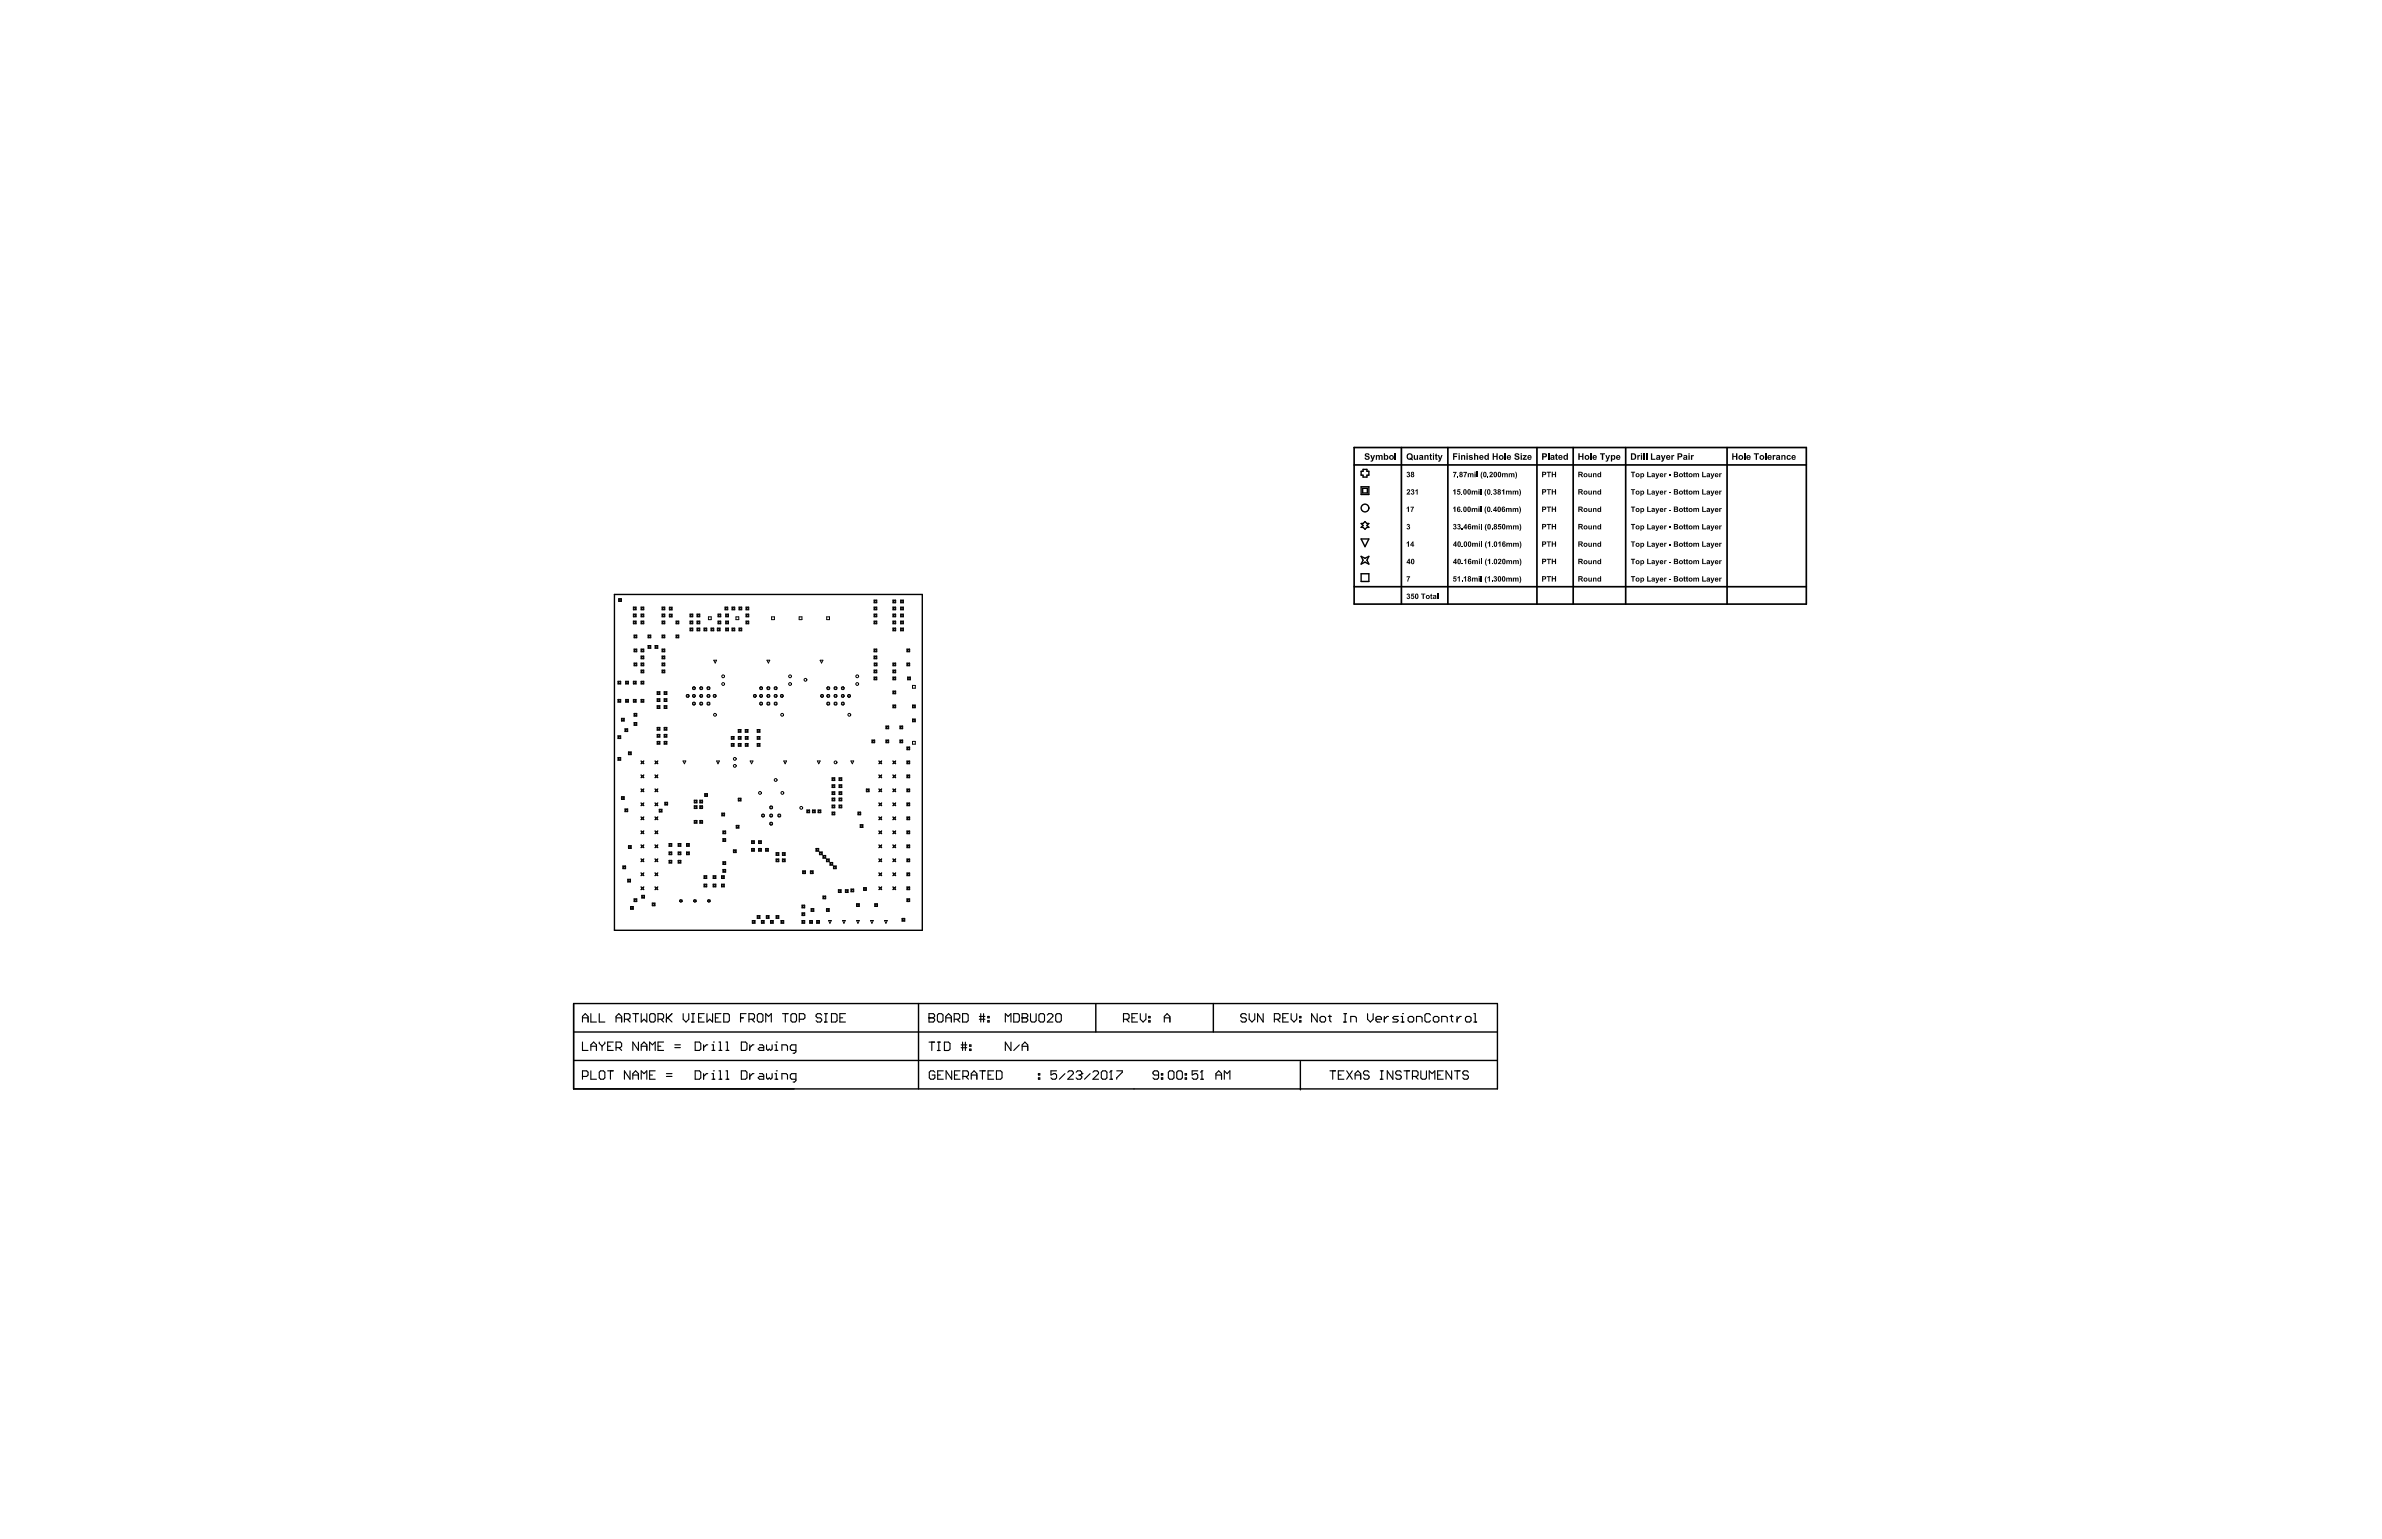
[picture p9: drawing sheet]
<svg xmlns="http://www.w3.org/2000/svg" width="432mm" height="279mm" viewBox="0 0 432 279" stroke-linecap="round" stroke-linejoin="round" font-family="sans-serif">
<g fill="none" stroke="#000" stroke-width=".25">
<path d="M246.7 94.9h.4l.3-.3 .4 .3h.3l-.3 .4 .3 .3h-.3l-.4 .4-.3-.4h-.4l.4-.3zM246.7 88.3h1.4v1.4h-1.4zM246.7 97.7h1.4l-.7 1.4zM247 88.5h.9v.9h-.9zM247.1 85.1h.7v.4h.3v.7h-.3v.3h-.7v-.3h-.4v-.7h.4zM111.4 107.8h55.8v60.9h-55.8zM246.7 100.9l.7 .3 .7-.3-.3 .7 .3 .7-.7-.4-.7 .4 .4-.7zM246.7 104h1.4v1.4h-1.4zM104 182v15.4h167.4v-15.4h-167.4v15.4M104 192.3h167.4M104 187.1h167.4M166.5 182v15.4"/>
<path d="M198.6 182v5.1M220 182v5.1M235.7 192.5v5.1"/>
<circle cx="247.4" cy="92.1" r=".7"/>
</g>
<g fill="none" stroke="#000" stroke-width=".2">
<path d="M105.6 184.6h1M105.6 185.3v-1l.5-.5 .5 .5v1M105.6 188.9v1.6h1M105.6 195.2h.7l.3-.3v-.5l-.3-.2h-.7v1.5M107.1 183.8v1.5h1M107.1 190.5v-1.1l.5-.5 .5 .5v1.1M107.1 194.2v1.5h1M107.1 189.7h1M108.6 183.8v1.5h1M108.6 194.4l.3-.2h.5l.2 .2v1l-.2 .3h-.5l-.3-.3zM108.6 188.9v.3l.5 .5M109.1 189.7v.8"/>
<path d="M109.6 188.9v.3l-.5 .5M110.2 194.2h1M110.2 189.7h.5M110.7 194.2v1.5M111.2 188.9h-1v1.6h1M111.7 184.6h1M111.7 190h.7l.3-.3v-.5l-.3-.3h-.7v1.6M111.7 185.3v-1l.5-.5 .5 .5v1M112.2 190l.5 .5M113.2 184.8h.8l.2-.2v-.6l-.2-.2h-.8v1.5M113.7 184.8l.5 .5M114.2 194.2v1.5l-1-1.5v1.5"/>
<path d="M114.7 183.8h1M114.7 195.7v-1l.5-.5 .5 .5v1M114.7 194.9h1M115.2 183.8v1.5M115.7 188.9v1.6l-1-1.6v1.6M116.2 183.8v1.5l.5-.5 .6 .5v-1.5M116.2 190.5v-1.1l.5-.5 .6 .5v1.1M116.2 195.7v-1.5l.5 .5 .6-.5v1.5M116.2 189.7h1.1M117.8 194.9h.5M117.8 190.5v-1.6l.5 .5 .5-.5v1.6M118 183.8h.5l.3 .2v1.1l-.3 .2h-.5l-.2-.2v-1.1z"/>
<path d="M118.8 194.2h-1v1.5h1M119.3 184.8h.7l.3-.2v-.6l-.3-.2h-.7v1.5M119.3 189.7h.5M119.8 184.8l.5 .5M120.3 188.9h-1v1.6h1M120.8 195.2h1M120.8 194.7h1M120.8 183.8v1.5M121.1 184.6l.7 .7M121.8 183.8l-1 1M122.3 190h1M122.3 189.4h1"/>
<path d="M123.8 183.8v1l.6 .5 .5-.5v-1M125.4 185.3h.5M125.4 183.8h.5M125.6 183.8v1.5M126 194.2h.8l.2 .2v1l-.2 .3h-.8zM126 188.9h.8l.2 .3v1l-.2 .3h-.8zM126.6 184.6h.5M127.5 189.4v1.1M127.5 194.7v1M127.6 183.8h-1v1.5h1M128.2 183.8v1.5l.5-.5 .5 .5v-1.5M128.3 194.7h-.3l-.5 .5"/>
<path d="M128.3 189.4h-.3l-.5 .6M129.1 195.7h.5M129.1 194.7h.2v1M129.1 190.5h.5M129.1 189.4h.2v1.1M129.3 194.2h.1M129.3 188.9h.1M129.7 184.6h.5M130.3 194.2h.3v1.5M130.3 195.7h.5M130.3 190.5h.5M130.3 188.9h.3v1.6"/>
<path d="M130.7 183.8h-1v1.5h1M131.2 183.8h.8l.2 .2v1.1l-.2 .2h-.8zM131.6 194.2h.3v1.5M131.6 195.7h.5M131.6 190.5h.5M131.6 188.9h.3v1.6M134.2 184.6h.5M134.4 194.2h.7l.3 .2v1l-.3 .3h-.7zM134.4 188.9h.7l.3 .3v1l-.3 .3h-.7zM135.3 183.8h-1.1v1.5M135.8 184.8h.7l.3-.2v-.6l-.3-.2h-.7v1.5M135.9 189.4v1.1"/>
<path d="M135.9 194.7v1M136.3 184.8l.5 .5M136.7 194.7h-.3l-.5 .5M136.7 189.4h-.3l-.5 .6M137.5 183.8h.5l.3 .2v1.1l-.3 .2h-.5l-.2-.2v-1.1zM137.7 194.7h.5l.2 .2v.8h-.7l-.3-.3 .3-.2h.7M137.7 189.4h.5l.2 .3v.8h-.7l-.3-.3 .3-.2h.7M138.8 185.3v-1.5l.5 .5 .5-.5v1.5M139 189.4v.8l.2 .3 .3-.3 .2 .3 .3-.3v-.8M139 194.7v.7l.2 .3 .3-.3 .2 .3 .3-.3v-.7M140.5 195.7h.5M140.5 194.7h.2v1"/>
<path d="M140.5 190.5h.5M140.5 189.4h.2v1.1M140.7 194.2h.1M140.7 188.9h.1M141.7 195.7v-1h.8l.3 .2v.8M141.7 190.5v-1.1h.8l.3 .3v.8M141.9 183.8h1M142.4 183.8v1.5M143.4 184l.2-.2h.5l.3 .2v1.1l-.3 .2h-.5l-.2-.2zM144.3 195.7h-.8l-.2-.3v-.5l.2-.2h.8v1.2l-.3 .3h-.2M144.3 190.5h-.8l-.2-.3v-.5l.2-.3h.8v1.3l-.3 .3h-.2M144.9 184.8h.8l.2-.2v-.6l-.2-.2h-.8v1.5"/>
<path d="M149 184l-.3-.2h-.5l-.3 .2v.3l.3 .3h.5l.3 .2v.3l-.3 .2h-.5l-.3-.2M149.5 185.3h.5M149.5 183.8h.5M149.7 183.8v1.5M150.7 183.8h.8l.2 .2v1.1l-.2 .2h-.8zM152.2 184.6h.6M153.3 183.8h-1.1v1.5h1.1M168.4 184.6h.1M168.4 183.8h.8l.2 .2v.3l-.2 .3 .2 .2v.3l-.2 .2h-.8zM168.4 184.6h.8M168.4 189h1M168.9 189v1.5"/>
<path d="M169.5 194.4l-.3-.2h-.5l-.2 .2v1l.2 .3h.5l.3-.3v-.5h-.5M169.9 184l.3-.2h.5l.2 .2v1.1l-.2 .2h-.5l-.3-.2zM169.9 190.5h.5M169.9 189h.5M170 194.9h.5M170.2 189v1.5M171 194.2h-1v1.5h1M171.2 189h.8l.2 .2v1l-.2 .3h-.8zM171.5 184.6h1M171.5 185.3v-1l.5-.5 .5 .5v1M172.5 194.2v1.5l-1-1.5v1.5M173 184.8h.7l.3-.2v-.6l-.3-.2h-.7v1.5"/>
<path d="M173 194.9h.5M173.5 184.8l.5 .5M174 194.2h-1v1.5h1M174.2 189.5h1.1M174.2 190h1.1M174.5 183.8h.8l.2 .2v1.1l-.2 .2h-.8zM174.5 189v1.5M174.5 195.2h.8l.3-.3v-.5l-.3-.2h-.8v1.5M175 189v1.5M175.1 195.2l.5 .5M175.8 190.2h.2v.3h-.2zM175.8 189.5h.2v.2h-.2z"/>
<path d="M176.1 194.9h1M176.1 195.7v-1l.5-.5 .5 .5v1M177.5 184.3h1.1M177.5 184.8h1.1M177.6 194.2h1M177.8 183.8v1.5M178.1 194.2v1.5M178.3 183.8v1.5M179.1 185.1h.2v.2h-.2zM179.1 184.3h.2v.3h-.2zM179.1 194.9h.5M180.1 194.2h-1v1.5h1"/>
<path d="M180.6 194.2h.8l.2 .2v1l-.2 .3h-.8zM182.2 185.3v-1.5l.6 .5 .5-.5v1.5M183.3 189v1.5l-1.1-1.5v1.5M183.8 183.8h.7l.3 .2v1.1l-.3 .2h-.7zM184.8 189.5l-1 1M185.3 184.6h.1M185.3 183.8h.7l.3 .2v.3l-.3 .3 .3 .2v.3l-.3 .2h-.7zM185.3 184.6h.7M185.3 190.5v-1l.5-.5 .5 .5v1M185.3 189.7h1M186.8 183.8v1.3l.3 .2h.5l.2-.2v-1.3M188.2 195.4h.3v.3h-.3z"/>
<path d="M188.2 194.7h.3v.2h-.3zM188.3 184l.3-.2h.5l.2 .2v1.1l-.2 .2h-.5l-.3-.2zM189.9 184l.2-.2h.5l.3 .2v.3l-1 1h1M191.4 184l.2-.2h.5l.3 .2v1.1l-.3 .2h-.5l-.2-.2zM191.5 194.2h-1v.7l.5-.2h.3l.2 .2v.5l-.2 .3h-.5l-.3-.3M193.1 194.7l-1.1 1M193.6 194.4l.2-.2h.5l.3 .2v.3l-1 1h1M195.1 194.4l.2-.2h.5l.3 .2v.3M195.6 194.9h.2M195.8 194.9l.3 .3v.2l-.3 .3h-.5l-.2-.3M196.1 194.7h.1M196.1 194.7l-.3 .2"/>
<path d="M197.6 194.7l-1 1M198.1 194.4l.3-.2h.5l.2 .2v.3l-1 1h1M199.6 194.4l.3-.2h.5l.3 .2v1l-.3 .3h-.5l-.3-.3zM201.2 195.7h.5M201.4 194.2h.1M201.4 194.2v1.5M201.4 194.2l-.2 .2M202.4 194.2h1v.2l-1 1v.3M203.7 184.8h.7l.3-.2v-.6l-.3-.2h-.7v1.5M204.2 184.8l.5 .5M205.2 184.6h.5M206.2 183.8h-1v1.5h1"/>
<path d="M206.7 183.8v1l.5 .5 .5-.5v-1M208.2 185.1h.3v.2h-.3zM208.2 184.3h.3v.3h-.3zM210 194.9h-.7l-.3-.2v-.3l.3-.2h.5l.2 .2v1l-.2 .3h-.5l-.3-.3M210.5 195.4h.3v.3h-.3zM210.5 194.7h.3v.2h-.3zM211.1 185.3v-1l.5-.5 .5 .5v1M211.1 184.6h1M211.8 194.4l.2-.2h.6l.2 .2v1l-.2 .3h-.6l-.2-.3zM213.3 194.4l.3-.2h.5l.2 .2v1l-.2 .3h-.5l-.3-.3zM214.8 195.4h.3v.3h-.3zM214.8 194.7h.3v.2h-.3z"/>
<path d="M217.1 194.2h-1v.7l.5-.2h.3l.2 .2v.5l-.2 .3h-.5l-.3-.3M217.6 195.7h.5M217.9 194.2h.1M217.9 194.2v1.5M217.9 194.2l-.3 .2M220.4 194.9h1M220.4 195.7v-1l.5-.5 .5 .5v1M221.9 195.7v-1.5l.5 .5 .6-.5v1.5M225.9 184l-.2-.2h-.5l-.3 .2v.3l.3 .3h.5l.2 .2v.3l-.2 .2h-.5l-.3-.2M226.4 183.8v1l.6 .5 .5-.5v-1M229 183.8v1.5l-1-1.5v1.5M231 184.8h.8l.2-.2v-.6l-.2-.2h-.8v1.5"/>
<path d="M231.5 184.8l.5 .5M232.5 184.6h.5M233.5 183.8h-1v1.5h1M234.1 183.8v1l.5 .5 .5-.5v-1M235.6 185.1h.2v.2h-.2zM235.6 184.3h.2v.3h-.2zM238.8 183.8v1.5l-1-1.5v1.5M239.5 184.3h.5l.3 .3v.5l-.3 .2h-.5l-.2-.2v-.5zM240.8 184.3h.5M241.1 184v1.1l.2 .2M241.1 194.2h1M241.6 194.2v1.5"/>
<path d="M242.6 194.9h.5M243.6 185.3h.5M243.6 183.8h.5M243.6 194.2h-1v1.5h1M243.8 183.8v1.5M244.1 194.2l1 1.5M244.9 185.3v-1h.7l.3 .3v.7M245.1 194.2l-1 1.5M245.6 194.9h1.1M245.6 195.7v-1l.6-.5 .5 .5v1M247.9 183.8v1l.5 .5 .5-.5v-1M248.2 194.4l-.3-.2h-.5l-.2 .2v.3l.2 .2h.5l.3 .3v.2l-.3 .3h-.5l-.2-.3"/>
<path d="M249.4 184.8h1v-.2l-.2-.3h-.5l-.3 .3v.5l.3 .2h.5M250.2 194.2h.5M250.2 195.7h.5M250.5 194.2v1.5M250.9 184.3v1M251.7 184.3h-.2l-.6 .5M252.5 194.2v1.5l-1-1.5v1.5M253.5 184.3h-.8l-.2 .3 .2 .2h.5l.3 .3-.3 .2h-.7M254 185.3h.5M254 184.3h.2v1M254 194.4l-.2-.2h-.5l-.3 .2v.3l.3 .2h.5l.2 .3v.2l-.2 .3h-.5l-.3-.3M254.2 183.8h.1"/>
<path d="M254.5 194.2h1M255 194.2v1.5M255.5 184.3h.5l.3 .3v.5l-.3 .2h-.5l-.2-.2v-.5zM256 195.2h.8l.3-.3v-.5l-.3-.2h-.8v1.5M256.6 195.2l.5 .5M256.8 185.3v-1h.7l.3 .3v.7M257.6 194.2v1.2l.2 .3h.5l.3-.3v-1.2M259.1 195.7v-1.5l.5 .5 .5-.5v1.5M259.3 184l-.2-.2h-.5l-.3 .2v1.1l.3 .2h.5l.2-.2M260.1 184.3h.5l.2 .3v.5l-.2 .2h-.5l-.3-.2v-.5zM260.6 194.9h.5M261.3 185.3v-1h.8l.3 .3v.7"/>
<path d="M261.6 194.2h-1v1.5h1M262.9 184.3h.5M263.1 184v1.1l.3 .2M263.1 194.2v1.5l-1-1.5v1.5M263.7 194.2h1M264.1 184.3v1M264.2 194.2v1.5M264.9 184.3h-.3l-.5 .5M265.9 184.3h.5l.3 .3v.5l-.3 .2h-.5l-.2-.2v-.5zM266.2 194.4l-.3-.2h-.5l-.2 .2v.3l.2 .2h.5l.3 .3v.2l-.3 .3h-.5l-.2-.3M267.2 185.3h.5M267.2 183.8h.2v1.5"/>
</g>
<g fill="none" stroke="#000" stroke-width=".18">
<path d="M112.1 108.5h.6v.6h-.6zM112.2 108.6h.4v.4h-.4zM114.8 110.1h.5v.5h-.5zM114.8 111.3h.5v.5h-.5zM114.8 112.6h.5v.5h-.5zM114.9 110.2h.3v.3h-.3zM114.9 111.4h.3v.3h-.3zM114.9 112.7h.3v.3h-.3zM114.9 115.1h.5v.6h-.5zM114.9 117.7h.5v.5h-.5zM115 115.2h.3v.3h-.3zM115 117.8h.3v.3h-.3z"/>
<path d="M116.2 117.7h.5v.5h-.5zM116.2 112.6h.5v.5h-.5zM116.2 110.1h.5v.5h-.5zM116.2 111.3h.5v.5h-.5zM116.2 118.9h.5v.6h-.5zM116.3 117.8h.3v.3h-.3zM116.3 112.7h.3v.3h-.3zM116.3 110.2h.3v.3h-.3zM116.3 111.4h.3v.3h-.3zM116.3 119.1h.3v.3h-.3zM117.5 115.1h.5v.6h-.5zM117.5 117h.5v.6h-.5z"/>
<path d="M117.6 115.2h.3v.3h-.3zM117.6 117.1h.3v.4h-.3zM118.7 117h.5v.6h-.5zM118.8 117.1h.3v.4h-.3zM120 117.7h.5v.5h-.5zM120 115.1h.5v.6h-.5zM120 112.6h.5v.5h-.5zM120 110.1h.5v.5h-.5zM120 111.3h.5v.5h-.5zM120 118.9h.5v.6h-.5zM120.1 117.8h.3v.3h-.3zM120.1 115.2h.3v.3h-.3z"/>
<path d="M120.1 112.7h.3v.3h-.3zM120.1 110.2h.3v.3h-.3zM120.1 111.4h.3v.3h-.3zM120.1 119.1h.3v.3h-.3zM121.3 110.1h.5v.5h-.5zM121.3 111.4h.5v.5h-.5zM121.4 110.2h.3v.3h-.3zM121.4 111.5h.3v.3h-.3zM122.5 115.1h.6v.6h-.6zM122.5 112.6h.6v.5h-.6zM122.6 115.2h.4v.3h-.4zM122.6 112.7h.4v.3h-.4z"/>
<path d="M125.1 112.6h.5v.5h-.5zM125.1 111.3h.5v.5h-.5zM125.1 113.9h.5v.5h-.5zM125.2 112.7h.3v.3h-.3zM125.2 111.4h.3v.3h-.3zM125.2 114h.3v.3h-.3zM126.4 112.6h.5v.5h-.5zM126.4 111.3h.5v.5h-.5zM126.4 113.9h.5v.5h-.5zM126.5 112.7h.3v.3h-.3zM126.5 111.4h.3v.3h-.3zM126.5 114h.3v.3h-.3z"/>
<path d="M127.6 113.9h.5v.5h-.5zM127.7 114h.3v.3h-.3zM128.4 111.8h.5v.6h-.5zM128.9 113.9h.5v.5h-.5zM129 114h.3v.3h-.3zM129.4 119.7h.5l-.3 .5zM130 113.9h.5v.5h-.5zM130.1 114h.3v.3h-.3zM130.2 112.6h.5v.5h-.5zM130.2 111.3h.5v.5h-.5zM130.3 112.7h.3v.3h-.3zM130.3 111.4h.3v.3h-.3z"/>
<path d="M131.4 110.1h.5v.5h-.5zM131.5 110.2h.3v.3h-.3zM131.6 112.6h.5v.5h-.5zM131.6 111.3h.5v.5h-.5zM131.6 113.9h.5v.5h-.5zM131.7 112.7h.3v.3h-.3zM131.7 111.4h.3v.3h-.3zM131.7 114h.3v.3h-.3zM132.7 110.1h.5v.5h-.5zM132.7 113.9h.5v.5h-.5zM132.8 110.2h.3v.3h-.3zM132.8 114h.3v.3h-.3z"/>
<path d="M133.4 111.8h.5v.6h-.5zM134 110.1h.5v.5h-.5zM134 113.9h.5v.5h-.5zM134.1 110.2h.3v.3h-.3zM134.1 114h.3v.3h-.3zM135.2 112.6h.5v.5h-.5zM135.2 110.1h.5v.5h-.5zM135.2 111.3h.5v.5h-.5zM135.3 112.7h.3v.3h-.3zM135.3 110.2h.3v.3h-.3zM135.3 111.4h.3v.3h-.3zM139 119.7h.5l-.2 .5z"/>
<path d="M139.9 111.8h.5v.6h-.5zM144.9 111.8h.5v.6h-.5zM148.7 119.7h.5l-.3 .5zM149.9 111.8h.5v.6h-.5zM158.4 117.7h.5v.5h-.5zM158.4 112.6h.5v.5h-.5zM158.4 110.1h.5v.5h-.5zM158.4 111.3h.5v.5h-.5zM158.4 118.9h.5v.6h-.5zM158.4 108.8h.5v.5h-.5zM158.5 117.8h.3v.3h-.3zM158.5 112.7h.3v.3h-.3z"/>
<path d="M158.5 110.2h.3v.3h-.3zM158.5 111.4h.3v.3h-.3zM158.5 119.1h.3v.3h-.3zM158.5 108.9h.3v.3h-.3zM161.9 112.6h.5v.5h-.5zM161.9 110.1h.5v.5h-.5zM161.9 111.3h.5v.5h-.5zM161.9 113.9h.5v.5h-.5zM161.9 108.8h.5v.5h-.5zM162 112.7h.3v.3h-.3zM162 110.2h.3v.3h-.3zM162 111.4h.3v.3h-.3z"/>
<path d="M162 114h.3v.3h-.3zM162 108.9h.3v.3h-.3zM163.3 112.6h.5v.5h-.5zM163.3 110.1h.5v.5h-.5zM163.3 111.3h.5v.5h-.5zM163.3 113.9h.5v.5h-.5zM163.3 108.8h.5v.5h-.5zM163.4 112.7h.3v.3h-.3zM163.4 110.2h.3v.3h-.3zM163.4 111.4h.3v.3h-.3zM163.4 114h.3v.3h-.3zM163.4 108.9h.3v.3h-.3z"/>
<path d="M164.4 117.7h.5v.5h-.5zM164.5 117.8h.3v.3h-.3zM112 123.5h.5v.5h-.5zM112 126.8h.5v.5h-.5zM112 133.4h.5v.5h-.5zM112 137.3h.5v.6h-.5zM112.1 123.6h.3v.3h-.3zM112.1 126.9h.3v.3h-.3zM112.1 133.5h.3v.3h-.3zM112.1 137.4h.3v.4h-.3zM112.7 130.2h.5v.5h-.5zM112.8 130.3h.3v.3h-.3z"/>
<path d="M113.3 132.1h.5v.6h-.5zM113.4 132.2h.3v.3h-.3zM113.4 123.5h.5v.5h-.5zM113.4 126.8h.5v.5h-.5zM113.5 123.6h.3v.3h-.3zM113.5 126.9h.3v.3h-.3zM113.9 136.3h.5v.5h-.5zM114 136.4h.3v.3h-.3zM114.8 126.8h.5v.5h-.5zM114.8 123.5h.5v.5h-.5zM114.9 126.9h.3v.3h-.3zM114.9 123.6h.3v.3h-.3z"/>
<path d="M114.9 120.2h.5v.5h-.5zM114.9 129.4h.5v.5h-.5zM114.9 131h.5v.5h-.5zM115 120.3h.3v.3h-.3zM115 129.5h.3v.3h-.3zM115 131.1h.3v.3h-.3zM116.2 126.8h.5v.5h-.5zM116.2 123.5h.5v.5h-.5zM116.2 120.2h.5v.5h-.5zM116.2 138l.3 .1 .2-.1-.1 .2 .1 .3-.2-.1-.3 .1 .1-.3zM116.2 121.5h.5v.5h-.5zM116.3 126.9h.3v.3h-.3z"/>
<path d="M116.3 123.6h.3v.3h-.3zM116.3 120.3h.3v.3h-.3zM116.3 121.6h.3v.3h-.3zM118.7 138l.3 .1 .2-.1-.1 .2 .1 .3-.2-.1-.3 .1 .2-.3zM119.1 126.7h.5v.5h-.5zM119.1 134.4h.5v.5h-.5zM119.1 125.4h.5v.5h-.5zM119.1 128h.5v.5h-.5zM119.1 131.9h.5v.5h-.5zM119.1 133.2h.5v.5h-.5zM119.2 126.8h.3v.3h-.3zM119.2 134.5h.3v.3h-.3z"/>
<path d="M119.2 125.5h.3v.3h-.3zM119.2 128.1h.3v.3h-.3zM119.2 132h.3v.3h-.3zM119.2 133.3h.3v.3h-.3zM120 120.2h.5v.5h-.5zM120 121.5h.5v.5h-.5zM120.1 120.3h.3v.3h-.3zM120.1 121.6h.3v.3h-.3zM120.4 126.7h.5v.5h-.5zM120.4 134.4h.5v.5h-.5zM120.4 133.2h.5v.5h-.5zM120.4 131.9h.5v.5h-.5z"/>
<path d="M120.4 128h.5v.5h-.5zM120.4 125.4h.5v.5h-.5zM120.5 126.8h.3v.3h-.3zM120.5 134.5h.3v.3h-.3zM120.5 133.3h.3v.3h-.3zM120.5 132h.3v.3h-.3zM120.5 128.1h.3v.3h-.3zM120.5 125.5h.3v.3h-.3zM123.8 138h.5l-.2 .5zM124.5 125.9l.4 .2-.1 .3-.4-.1zM125.7 125.9l.3 .2-.1 .3-.4-.1zM125.7 124.5l.3 .2-.1 .3-.4-.1z"/>
<path d="M125.7 127.3l.3 .2-.1 .3-.4-.1zM127 125.9l.4 .2-.2 .3-.3-.1zM127 127.3l.4 .2-.2 .3-.3-.1zM127 124.5l.4 .2-.2 .3-.3-.1zM128.3 125.9l.4 .2-.1 .3-.4-.1zM128.3 127.3l.4 .2-.1 .3-.4-.1zM128.3 124.5l.4 .2-.1 .3-.4-.1zM129.4 125.9l.4 .2-.1 .3-.4-.1zM129.9 138h.5l-.2 .5zM132.6 134.8h.5v.5h-.5zM132.6 133.5h.5v.5h-.5zM132.7 134.9h.3v.3h-.3z"/>
<path d="M132.7 133.6h.3v.3h-.3zM133.8 132.3h.5v.5h-.5zM133.8 134.8h.5v.5h-.5zM133.8 133.5h.5v.5h-.5zM133.9 132.4h.3v.3h-.3zM133.9 134.9h.3v.3h-.3zM133.9 133.6h.3v.3h-.3zM135.1 132.3h.5v.5h-.5zM135.1 134.8h.5v.5h-.5zM135.1 133.5h.5v.5h-.5zM135.2 132.4h.3v.3h-.3zM135.2 134.9h.3v.3h-.3z"/>
<path d="M135.2 133.6h.3v.3h-.3zM136 138h.5l-.3 .5zM136.7 125.9l.4 .2-.1 .3-.4-.1zM137.3 134.8h.5v.5h-.5zM137.3 133.5h.5v.5h-.5zM137.3 132.3h.5v.5h-.5zM137.4 134.9h.3v.3h-.3zM137.4 133.6h.3v.3h-.3zM137.4 132.4h.3v.3h-.3zM137.8 125.9l.4 .2-.1 .3-.4-.1zM137.8 127.3l.4 .2-.1 .3-.4-.1zM137.8 124.5l.4 .2-.1 .3-.4-.1z"/>
<path d="M139.2 125.9l.3 .2-.1 .3-.4-.1zM139.2 127.3l.3 .2-.1 .3-.4-.1zM139.2 124.5l.3 .2-.1 .3-.4-.1zM140.5 125.9l.4 .2-.2 .3-.3-.1zM140.5 127.3l.4 .2-.2 .3-.3-.1zM140.5 124.5l.4 .2-.2 .3-.3-.1zM141.6 125.9l.4 .2-.1 .3-.4-.1zM142.1 138h.5l-.3 .5zM148.2 138h.5l-.3 .5zM148.9 125.9l.4 .2-.2 .3-.3-.1zM150 125.9l.4 .2-.1 .3-.4-.1zM150 127.3l.4 .2-.1 .3-.4-.1z"/>
<path d="M150 124.5l.4 .2-.1 .3-.4-.1zM151.3 125.9l.4 .2-.1 .3-.4-.1zM151.3 127.3l.4 .2-.1 .3-.4-.1zM151.3 124.5l.4 .2-.1 .3-.4-.1zM152.7 125.9l.3 .2-.1 .3-.4-.1zM152.7 127.3l.3 .2-.1 .3-.4-.1zM152.7 124.5l.3 .2-.1 .3-.4-.1zM153.8 125.9l.4 .2-.2 .3-.3-.1zM154.3 138h.5l-.3 .5zM158.1 134.2h.5v.5h-.5zM158.2 134.3h.3v.3h-.3zM158.4 121.5h.5v.5h-.5z"/>
<path d="M158.4 122.8h.5v.5h-.5zM158.5 120.2h.5v.5h-.5zM158.5 121.6h.3v.3h-.3zM158.5 122.9h.3v.3h-.3zM158.6 120.3h.3v.3h-.3zM159.3 138l.3 .1 .2-.1-.1 .2 .1 .3-.2-.1-.3 .1 .2-.3zM160.6 131.6h.5v.5h-.5zM160.6 134.2h.5v.5h-.5zM160.7 134.3h.3v.3h-.3zM160.7 131.7h.3v.3h-.3zM161.9 120.2h.5v.5h-.5zM161.9 121.5h.5v.5h-.5z"/>
<path d="M161.9 127.8h.5v.5h-.5zM161.9 125.3h.5v.5h-.5zM161.9 138l.2 .1 .3-.1-.2 .2 .2 .3-.3-.1-.2 .1 .1-.3zM161.9 122.8h.5v.5h-.5zM162 120.3h.3v.3h-.3zM162 121.6h.3v.3h-.3zM162 127.9h.3v.3h-.3zM162 125.4h.3v.3h-.3zM162 122.9h.3v.3h-.3zM163.1 131.6h.5v.5h-.5zM163.1 134.2h.5v.5h-.5zM163.2 134.3h.3v.3h-.3z"/>
<path d="M163.2 131.7h.3v.3h-.3zM164.4 120.2h.5v.5h-.5zM164.4 135.4h.5v.5h-.5zM164.4 138h.5v.5h-.5zM164.5 120.3h.3v.3h-.3zM164.5 135.5h.3v.3h-.3zM164.5 138.1h.3v.3h-.3zM164.5 122.8h.5v.5h-.5zM164.6 122.9h.3v.3h-.3zM165.4 134.4h.5v.5h-.5zM165.4 127.8h.5v.5h-.5zM165.4 130.4h.5v.5h-.5z"/>
<path d="M165.4 124.3h.5v.5h-.5zM165.5 127.9h.3v.3h-.3zM165.5 130.5h.3v.3h-.3zM112.7 144.4h.5v.6h-.5zM112.8 144.5h.3v.4h-.3zM112.9 157h.5v.5h-.5zM113 157.1h.3v.3h-.3zM113.3 146.7h.5v.5h-.5zM113.4 146.8h.3v.3h-.3zM113.8 159.4h.5v.5h-.5zM113.9 159.5h.3v.3h-.3zM113.9 153.3h.5v.5h-.5z"/>
<path d="M114 153.4h.3v.3h-.3zM116.2 158.3l.3 .1 .2-.1-.1 .2 .1 .3-.2-.1-.3 .1 .1-.3zM116.2 155.7l.3 .2 .2-.2-.1 .3 .1 .2-.2-.1-.3 .1 .1-.2zM116.2 153.2l.3 .1 .2-.1-.1 .3 .1 .2-.2-.1-.3 .1 .1-.2zM116.2 150.7l.3 .1 .2-.1-.1 .2 .1 .3-.2-.2-.3 .2 .1-.3zM116.2 148.1l.3 .2 .2-.2-.1 .3 .1 .2-.2-.1-.3 .1 .1-.2zM116.2 145.6l.3 .1 .2-.1-.1 .2 .1 .3-.2-.1-.3 .1 .1-.3zM116.2 143.1l.3 .1 .2-.1-.1 .2 .1 .3-.2-.2-.3 .2 .1-.3zM116.2 140.5l.3 .1 .2-.1-.1 .3 .1 .2-.2-.1-.3 .1 .1-.2zM118.7 153.2l.3 .1 .2-.1-.1 .3 .1 .2-.2-.1-.3 .1 .2-.2zM118.7 150.7l.3 .1 .2-.1-.1 .2 .1 .3-.2-.2-.3 .2 .2-.3zM118.7 148.1l.3 .2 .2-.2-.1 .3 .1 .2-.2-.1-.3 .1 .2-.2z"/>
<path d="M118.7 158.3l.3 .1 .2-.1-.1 .2 .1 .3-.2-.1-.3 .1 .2-.3zM118.7 145.6l.3 .1 .2-.1-.1 .2 .1 .3-.2-.1-.3 .1 .2-.3zM118.7 155.7l.3 .2 .2-.2-.1 .3 .1 .2-.2-.1-.3 .1 .2-.2zM118.7 143.1l.3 .1 .2-.1-.1 .2 .1 .3-.2-.2-.3 .2 .2-.3zM118.7 140.5l.3 .1 .2-.1-.1 .3 .1 .2-.2-.1-.3 .1 .2-.2zM119.5 146.7h.5v.5h-.5zM119.6 146.8h.3v.3h-.3zM120.5 145.5h.5v.5h-.5zM120.6 145.6h.3v.3h-.3zM121.3 152.9h.5v.6h-.5zM121.3 154.5h.5v.5h-.5zM121.3 156h.5v.5h-.5z"/>
<path d="M121.4 153h.3v.4h-.3zM121.4 154.6h.3v.3h-.3zM121.4 156.1h.3v.3h-.3zM122.9 156h.5v.5h-.5zM122.9 154.5h.5v.5h-.5zM122.9 152.9h.5v.6h-.5zM123 156.1h.3v.3h-.3zM123 154.6h.3v.3h-.3zM123 153h.3v.4h-.3zM124.4 154.5h.6v.5h-.6zM124.4 152.9h.6v.6h-.6zM124.5 154.6h.4v.3h-.4z"/>
<path d="M124.5 153h.4v.4h-.4zM125.8 145.1h.6v.5h-.6zM125.8 146.1h.6v.5h-.6zM125.8 148.8h.6v.5h-.6zM125.9 145.2h.3v.3h-.3zM125.9 146.2h.3v.3h-.3zM125.9 148.9h.3v.3h-.3zM126.9 148.8h.5v.5h-.5zM126.9 145.1h.5v.5h-.5zM126.9 146.1h.5v.5h-.5zM127 145.2h.3v.3h-.3zM127 148.9h.3v.3h-.3z"/>
<path d="M127 146.2h.3v.3h-.3zM127.6 158.8h.5v.5h-.5zM127.7 158.9h.3v.3h-.3zM127.7 143.9h.6v.5h-.6zM127.8 144h.4v.3h-.4zM129.3 158.8h.5v.5h-.5zM129.4 158.9h.3v.3h-.3zM130.8 158.8h.5v.5h-.5zM130.8 147.4h.6v.5h-.6zM130.9 158.9h.3v.3h-.3zM130.9 147.5h.4v.3h-.4zM131 150.7h.6v.5h-.6z"/>
<path d="M131 152.1h.6v.5h-.6zM131 156.2h.6v.6h-.6zM131 157.6h.6v.5h-.6zM131.1 150.8h.3v.3h-.3zM131.1 152.2h.3v.3h-.3zM131.1 156.3h.3v.4h-.3zM131.1 157.7h.3v.3h-.3zM132.9 154.1h.6v.5h-.6zM133 154.2h.4v.3h-.4zM133.5 149.6h.5v.6h-.5zM133.6 149.8h.3v.3h-.3zM133.8 144.7h.5v.5h-.5z"/>
<path d="M133.9 144.8h.3v.3h-.3zM136.2 152.4h.6v.5h-.6zM136.2 153.8h.6v.5h-.6zM136.3 152.5h.3v.3h-.3zM136.3 153.9h.3v.3h-.3zM137.5 152.4h.5v.5h-.5zM137.5 153.8h.5v.5h-.5zM137.6 152.5h.3v.3h-.3zM137.6 153.9h.3v.3h-.3zM138.2 147.6l.4 .1-.2 .4-.3-.1zM138.8 153.8h.5v.5h-.5zM138.9 153.9h.3v.3h-.3z"/>
<path d="M139.7 146.1l.3 .2-.1 .4-.4-.2zM139.7 147.6l.3 .1-.1 .4-.4-.1zM139.7 149.1l.3 .1-.1 .4-.4-.1zM140.7 154.6h.5v.5h-.5zM140.7 155.7h.5v.5h-.5zM140.8 154.7h.3v.3h-.3zM140.8 155.8h.3v.3h-.3zM141 147.7l.4-.1 .1 .4-.4 .1zM141.8 154.6h.5v.5h-.5zM141.8 155.7h.5v.5h-.5zM141.9 154.7h.3v.3h-.3zM141.9 155.8h.3v.3h-.3z"/>
<path d="M145.5 157.9h.5v.5h-.5zM145.6 158h.3v.3h-.3zM146.3 146.9h.5v.5h-.5zM146.4 147h.3v.3h-.3zM146.9 157.9h.5v.5h-.5zM147 158h.3v.3h-.3zM147.3 146.9h.5v.5h-.5zM147.4 147h.3v.3h-.3zM147.9 153.8h.5v.5h-.5zM148 153.9h.3v.3h-.3zM148.3 146.9h.5v.5h-.5zM148.4 147h.3v.3h-.3z"/>
<path d="M148.5 154.5h.6v.5h-.6zM148.6 154.6h.4v.3h-.4zM149.2 155.1h.5v.5h-.5zM149.3 155.2h.3v.3h-.3zM149.8 155.7h.5v.5h-.5zM149.9 155.8h.3v.3h-.3zM150.4 156.4h.6v.5h-.6zM150.5 156.5h.4v.3h-.4zM150.8 147.2h.5v.5h-.5zM150.8 146h.5v.5h-.5zM150.8 144.7h.5v.5h-.5zM150.8 141h.5v.5h-.5z"/>
<path d="M150.8 142.3h.5v.5h-.5zM150.8 143.6h.5v.5h-.5zM150.9 143.7h.3v.3h-.3zM150.9 144.8h.3v.3h-.3zM150.9 141.1h.3v.3h-.3zM150.9 142.4h.3v.3h-.3zM150.9 146.1h.3v.3h-.3zM150.9 147.3h.3v.3h-.3zM151.1 157h.5v.5h-.5zM151.2 157.1h.3v.3h-.3zM152.1 146h.5v.5h-.5zM152.1 144.7h.5v.5h-.5z"/>
<path d="M152.1 141h.5v.5h-.5zM152.1 142.3h.5v.5h-.5zM152.1 143.6h.5v.5h-.5zM152.2 143.7h.3v.3h-.3zM152.2 144.8h.3v.3h-.3zM152.2 141.1h.3v.3h-.3zM152.2 142.4h.3v.3h-.3zM152.2 146.1h.3v.3h-.3zM155.5 147.2h.5v.5h-.5zM155.6 147.3h.3v.3h-.3zM155.9 149.5h.5v.5h-.5zM156 149.6h.3v.3h-.3z"/>
<path d="M157 143.1h.6v.5h-.6zM157.1 143.2h.3v.3h-.3zM159.3 158.3l.3 .1 .2-.1-.1 .2 .1 .3-.2-.1-.3 .1 .2-.3zM159.3 155.7l.3 .2 .2-.2-.1 .3 .1 .2-.2-.1-.3 .1 .2-.2zM159.3 153.2l.3 .1 .2-.1-.1 .3 .1 .2-.2-.1-.3 .1 .2-.2zM159.3 150.7l.3 .1 .2-.1-.1 .2 .1 .3-.2-.2-.3 .2 .2-.3zM159.3 148.1l.3 .2 .2-.2-.1 .3 .1 .2-.2-.1-.3 .1 .2-.2zM159.3 145.6l.3 .1 .2-.1-.1 .2 .1 .3-.2-.1-.3 .1 .2-.3zM159.3 143.1l.3 .1 .2-.1-.1 .2 .1 .3-.2-.2-.3 .2 .2-.3zM159.3 140.5l.3 .1 .2-.1-.1 .3 .1 .2-.2-.1-.3 .1 .2-.2zM161.9 155.7l.2 .2 .3-.2-.2 .3 .2 .2-.3-.1-.2 .1 .1-.2zM161.9 153.2l.2 .1 .3-.1-.2 .3 .2 .2-.3-.1-.2 .1 .1-.2z"/>
<path d="M161.9 158.3l.2 .1 .3-.1-.2 .2 .2 .3-.3-.1-.2 .1 .1-.3zM161.9 145.6l.2 .1 .3-.1-.2 .2 .2 .3-.3-.1-.2 .1 .1-.3zM161.9 143.1l.2 .1 .3-.1-.2 .2 .2 .3-.3-.2-.2 .2 .1-.3zM161.9 140.5l.2 .1 .3-.1-.2 .3 .2 .2-.3-.1-.2 .1 .1-.2zM161.9 150.7l.2 .1 .3-.1-.2 .2 .2 .3-.3-.2-.2 .2 .1-.3zM161.9 148.1l.2 .2 .3-.2-.2 .3 .2 .2-.3-.1-.2 .1 .1-.2zM164.4 158.3h.5v.5h-.5zM164.4 145.6h.5v.5h-.5zM164.4 155.7h.5v.5h-.5zM164.4 150.7h.5v.5h-.5zM164.4 148.1h.5v.5h-.5zM164.4 143.1h.5v.5h-.5z"/>
<path d="M164.4 140.5h.5v.5h-.5zM164.4 153.2h.5v.5h-.5zM164.5 150.8h.3v.3h-.3zM164.5 155.8h.3v.3h-.3zM164.5 158.4h.3v.3h-.3zM164.5 143.2h.3v.3h-.3zM164.5 140.6h.3v.3h-.3zM164.5 145.7h.3v.3h-.3zM164.5 148.2h.3v.3h-.3zM164.5 153.3h.3v.3h-.3zM114.3 164.4h.5v.5h-.5zM114.4 164.5h.3v.3h-.3z"/>
<path d="M114.9 163h.5v.5h-.5zM115 163.1h.3v.3h-.3zM116.2 160.8l.3 .1 .2-.1-.1 .3 .1 .2-.2-.1-.3 .1 .1-.2zM116.3 162.3h.5v.5h-.5zM116.4 162.4h.3v.3h-.3zM118.2 163.7h.5v.5h-.5zM118.3 163.8h.3v.3h-.3zM118.7 160.8l.3 .1 .2-.1-.1 .3 .1 .2-.2-.1-.3 .1 .2-.2zM123.2 163.2l.2-.1 .3 .1-.1 .2 .1 .1-.3 .1-.2-.1 .1-.1zM125.7 163.2l.3-.1 .2 .1-.1 .2 .1 .1-.2 .1-.3-.1 .1-.1zM127.6 160.3h.5v.5h-.5zM127.7 160.4h.3v.3h-.3z"/>
<path d="M128.3 163.2l.2-.1 .3 .1-.2 .2 .2 .1-.3 .1-.2-.1 .1-.1zM129.3 160.3h.5v.5h-.5zM129.4 160.4h.3v.3h-.3zM130.8 160.3h.5v.5h-.5zM130.9 160.4h.3v.3h-.3zM136.4 166.9h.5v.5h-.5zM136.5 167h.3v.3h-.3zM137.3 166h.5v.5h-.5zM137.4 166.1h.3v.3h-.3zM138 166.9h.5v.5h-.5zM138.1 167h.3v.3h-.3zM138.9 166h.5v.5h-.5z"/>
<path d="M139 166.1h.3v.3h-.3zM139.7 166.9h.5v.5h-.5zM139.8 167h.3v.3h-.3zM140.7 166h.5v.5h-.5zM140.8 166.1h.3v.3h-.3zM141.6 166.9h.5v.5h-.5zM141.7 167h.3v.3h-.3zM145.4 165.5h.5v.5h-.5zM145.4 166.9h.5v.5h-.5zM145.4 164.1h.5v.5h-.5zM145.5 167h.3v.3h-.3zM145.5 164.2h.3v.3h-.3z"/>
<path d="M145.5 165.6h.3v.3h-.3zM146.8 166.9h.5v.5h-.5zM146.9 167h.3v.3h-.3zM147 164.7h.5v.6h-.5zM147.1 164.8h.3v.4h-.3zM148 166.9h.5v.5h-.5zM148.1 167h.3v.3h-.3zM149.2 162.5h.5v.5h-.5zM149.3 162.6h.3v.3h-.3zM149.8 164.7h.5v.6h-.5zM149.9 164.8h.3v.4h-.3zM150.2 166.9h.5l-.3 .5z"/>
<path d="M152 161.3h.5v.5h-.5zM152.1 161.4h.3v.3h-.3zM152.7 166.9h.5l-.2 .5zM153.2 161.3h.5v.5h-.5zM153.3 161.4h.3v.3h-.3zM154.3 161.2h.5v.5h-.5zM154.4 161.3h.3v.3h-.3zM155.3 163.9h.5v.5h-.5zM155.3 166.9h.5l-.3 .5zM155.4 164h.3v.3h-.3zM156.5 160.9h.6v.5h-.6zM156.6 161h.4v.3h-.4z"/>
<path d="M157.8 166.9h.5l-.2 .5zM158.6 163.9h.5v.5h-.5zM158.7 164h.3v.3h-.3zM159.3 160.8l.3 .1 .2-.1-.1 .3 .1 .2-.2-.1-.3 .1 .2-.2zM160.3 166.9h.5l-.2 .5zM161.9 160.8l.2 .1 .3-.1-.2 .3 .2 .2-.3-.1-.2 .1 .1-.2zM163.5 166.5h.5v.5h-.5zM163.6 166.6h.3v.3h-.3zM164.4 163h.5v.5h-.5zM164.4 160.8h.5v.5h-.5zM164.5 163.1h.3v.3h-.3zM164.5 160.9h.3v.3h-.3z"/>
<circle cx="129.6" cy="129.6" r=".25"/>
<circle cx="131.1" cy="124" r=".25"/>
<circle cx="131.1" cy="122.6" r=".25"/>
<circle cx="133.2" cy="138.9" r=".25"/>
<circle cx="133.2" cy="137.6" r=".25"/>
<circle cx="141.8" cy="129.6" r=".25"/>
<circle cx="143.2" cy="124" r=".25"/>
<circle cx="143.2" cy="122.6" r=".25"/>
<circle cx="146" cy="123.3" r=".25"/>
<circle cx="151.5" cy="138.2" r=".25"/>
<circle cx="154" cy="129.6" r=".25"/>
<circle cx="155.4" cy="124" r=".25"/>
<circle cx="155.4" cy="122.6" r=".25"/>
<circle cx="137.8" cy="143.8" r=".25"/>
<circle cx="140.6" cy="141.4" r=".25"/>
<circle cx="141.8" cy="143.8" r=".25"/>
<circle cx="145.2" cy="146.5" r=".25"/>
</g>
<path d="M245.5 81.1h81.9v28.4h-81.9zM245.5 84.3h81.9M254 81.1v28.4M262.5 81.1v28.4M278.6 81.1v28.4M285.2 81.1v28.4M294.7 81.1v28.4M313.1 81.1v28.4M245.5 106.4h81.9" fill="none" stroke="#000" stroke-width=".3"/>
<g fill="#000">
<path d="M247.5 82.3l.5-.1 .3 .3h-.3l-.1-.1a.17 .17 0 0 0-.3 .1 .17 .17 0 0 0 .3 .1l.4 .2v.3l-.3 .3h-.4l-.3-.4h.3l.3 .2 .2-.2-.7-.3zM248.4 82.5h.2l.2 .6 .2-.6h.3l-.6 1.2h-.2l-.1-.2 .3-.1zM249.4 82.5h.2v.1l.2-.1 .3 .1 .2-.1h.2l.1 .9h-.2v-.5a.17 .17 0 0 0-.2-.2 .17 .17 0 0 0-.1 .3v.4h-.2v-.7h-.2l-.1 .7h-.2zM252.9 82.2h.2v1.2h-.2zM255.1 95l.5 .2-.2 .3 .2 .3-.2 .2h-.3l-.1-.2 .2-.1 .2 .1v-.1v-.2h-.2l.2-.3-.4 .1zM255.1 85.6l.3-.1 .2 .2-.2 .3 .2 .3-.2 .2h-.3l-.1-.2 .2-.1 .2 .2v-.2v-.1h-.2l.2-.4-.4 .1zM255 98.4l.4-.3v1h-.2v-.7l-.2 .2zM255 92.1l.4-.2v.9h-.2v-.7l-.2 .2zM255.1 88.8l.3-.1 .2 .1v.3l-.3 .4h.3v.2h-.6l.4-.7v-.1l-.4 .1zM255.7 91.9h.6l-.3 .9h-.2v-.1l.3-.7h-.4zM255.8 88.8l.4-.1 .2 .2-.2 .3 .2 .2-.2 .3h-.3l-.2-.3h.2l.1 .1 .2-.1v-.1l-.2-.1 .2-.3-.4 .1zM256.3 82.5h.2v.5a.19 .19 0 0 0 .3 .2 .19 .19 0 0 0 0-.3v-.4h.3v.9h-.2v-.1l-.5 .1z"/>
<path d="M256.6 88.9l.4-.2v1h-.2v-.7l-.2 .1zM258.2 82.5h.2v.1l.3-.1 .2 .1 .1 .8h-.3v-.7l-.3 .1v.6h-.2zM259.2 82.3l.2-.1v.3h.2v.2h-.2l.1 .7-.3-.1v-.6h-.1zM260.2 82.3l.2-.1v.3h.2v.2h-.2l.2 .7-.4-.1v-.6h-.1zM260.6 82.5h.3l.2 .6 .2-.6h.2l-.4 1-.2 .2h-.2v-.2l.2-.1zM263.4 82.2h.8v.2h-.6v.3h.5v.2h-.5v.5h-.2zM263.5 95.1l.3-.1 .2 .2-.1 .3 .1 .3-.2 .2h-.3l-.1-.2 .2-.1 .2 .1 .1-.1-.1-.2h-.2l.2-.3-.4 .1zM263.4 85.6h.6l-.3 .9h-.2v-.1l.3-.7h-.4zM263.4 88.9l.4-.2v1h-.2v-.7l-.2 .1zM263.4 92.1l.4-.2v.9h-.2v-.7l-.2 .2zM264.2 88.7h.5v.2h-.3l-.1 .1 .4 .2v.4l-.4 .1-.2-.3 .3 .1 .2-.1a.17 .17 0 0 0-.1-.2 .17 .17 0 0 0-.2 0h-.2zM264.3 95h.2l.2 .2-.1 .3 .2 .3-.2 .2h-.3l-.1-.2 .1-.1 .2 .1 .1-.1-.2-.2 .1-.3-.3 .1z"/>
<path d="M264.2 86.3h.2v.2h-.2zM264.9 89.5h.2v.2h-.2zM264.9 92.6h.2v.2h-.2zM265 95.8h.2v.2h-.2zM265 99h.2v.1h-.2zM265.3 85.6h.6l-.3 .9h-.2l.3-.8h-.4zM264.9 82.5h.2v.1l.2-.1 .3 .1v.8h-.2l-.1-.7-.2 .1v.6h-.2zM266.1 85.8l.1 .1 .2-.1 .3 .1 .3-.1 .1 .7h-.2v-.6l-.2 .1v.5h-.2l-.1-.6-.1 .1v.5h-.2zM266.3 82.6l.4-.1 .3 .1-.2 .2-.4-.1 .6 .3-.1 .3h-.6l-.1-.2 .6 .1-.5-.3zM266.8 89l.2 .1 .7-.1 .1 .7h-.2v-.5a.14 .14 0 0 0-.2-.1 .14 .14 0 0 0 0 .2v.4h-.2v-.5l-.2-.1v.6h-.2zM266.8 92.1h.5l.1 .1 .3-.1 .1 .7h-.2v-.5h-.2v.5h-.2v-.5h-.2v.5h-.2zM266.8 95.3l.2 .1 .2-.1 .2 .1 .2-.1h.2l.1 .7h-.2l-.1-.6-.1 .1v.5h-.2l-.1-.6-.2 .1v.5h-.2z"/>
<path d="M266.9 98.4l.1 .1 .8-.1 .1 .7h-.2l-.1-.5h-.1v.5h-.2l-.1-.5-.1 .1v.4h-.2zM267.2 82.2h.2v.4l.3-.1 .2 .1 .1 .8h-.3v-.7l-.3 .1v.6h-.2zM267.7 85.5h.2v1h-.2zM268.4 88.7h.2v1h-.2zM268.4 91.9h.2v.9h-.2zM268.5 95h.1v1h-.1zM268.5 98.2h.2v.9h-.2zM268.6 85.5h.2l-.2 .6 .2 .7h-.2l-.2-.6zM269.3 88.7h.1l-.1 .5 .1 .7h-.1l-.2-.5zM269.3 91.8h.1l-.1 .6 .1 .7h-.1l-.2-.5zM269.4 95h.1l-.2 .6 .2 .7h-.1l-.2-.6zM269.4 98.1h.1l-.1 .6 .1 .7-.2-.1-.1-.4z"/>
<path d="M269.6 86.3h.2v.2h-.2zM269.7 98.4l.4-.3v1h-.2v-.7l-.2 .2zM270.4 89.5h.1v.2h-.1zM270.4 92.6h.1v.2h-.1zM270.4 95.8h.2v.2h-.2zM270.4 99h.2v.1h-.2zM270.6 82.2h.2v.5h.5v-.5h.2v1.2h-.2v-.6h-.5v.6h-.2zM270.1 85.6l.3-.1 .2 .2v.2l-.3 .4h.3v.2h-.7l.5-.6-.1-.2-.3 .1zM270.8 88.8l.3-.1 .2 .2-.2 .3 .2 .2-.2 .3-.4-.2v-.1h.2l.1 .1 .1-.1v-.2h-.2l.2-.3-.4 .1zM271.6 95h.5v.2h-.3v.2h.3l.1 .1v.3l-.2 .2h-.4l-.1-.2 .2-.1 .2 .2 .1-.2-.1-.2h-.4zM271.6 98.4l.4-.3v1h-.2v-.7l-.2 .2zM272.3 85.8l.2 .1 .1-.1 .3 .1 .3-.1 .1 .7h-.2v-.6l-.2 .2v.4h-.2v-.6l-.2 .1v.5h-.2z"/>
<path d="M272.3 88.9l.4-.2v1h-.2v-.7l-.2 .1zM272.7 82.2h.3v1.2h-.3zM273 89l.2 .1 .8-.1v.7h-.2v-.6a.15 .15 0 0 0-.2 0 .15 .15 0 0 0 0 .2v.4h-.2v-.5l-.2-.1v.6h-.2zM273 92.1h.5l.1 .1 .3-.1 .1 .7h-.2v-.5l-.2 .1v.4h-.2v-.5h-.2v.5h-.2zM273 95.3l.2 .1 .2-.1 .2 .1 .4-.1 .1 .7h-.2v-.6l-.2 .1v.5h-.2l-.1-.6-.2 .1v.5h-.2zM273.1 98.4l.1 .1 .8-.1 .1 .7h-.2v-.4a.15 .15 0 0 0-.2-.1 .15 .15 0 0 0 0 .2v.3h-.2v-.5h-.2l-.1 .5h-.1zM273.5 85.8l.2 .1 .2-.1 .2 .1 .3-.1 .1 .2v.5h-.2v-.6l-.2 .1v.5h-.2v-.4a.15 .15 0 0 0-.1-.2 .16 .16 0 0 0-.1 .3v.3h-.2zM274.2 89l.2 .1 .7-.1 .2 .7h-.3v-.6l-.2 .1v.5h-.2v-.6l-.2 .1v.5h-.2zM274.2 92.1h.5l.1 .1 .3-.1 .2 .7h-.3v-.5h-.2v.5h-.2v-.5l-.2 .1v.4h-.2zM274.3 95.3l.1 .1 .2-.1 .2 .1 .4-.1 .1 .7h-.2l-.1-.6-.1 .1v.5h-.2l-.1-.6-.1 .1-.1 .5h-.1zM274.3 98.4l.2 .1 .8-.1v.7h-.2l-.1-.5-.1 .1v.4h-.2l-.1-.5-.1 .1v.4h-.2zM274.6 82.3l.5-.1 .3 .2v.1h-.2l-.2-.1-.2 .1 .6 .4 .1 .2-.2 .3h-.6l-.1-.2-.1-.2h.2l.3 .2 .2-.2-.6-.3z"/>
<path d="M274.7 85.5l.1 .1 .2 .4-.2 .8h-.1l.1-.5zM275.4 88.7h.1l.2 .5-.2 .7h-.1l.1-.4zM275.4 91.8h.1l.2 .5-.2 .8h-.1l.1-.5zM275.4 95h.2l.2 .5-.1 .4-.1 .4h-.2l.2-.5zM275.5 98.1l.1 .1 .2 .4v.5l-.2 .3h-.1l.1-.4zM276 82.5h.7l-.4 .7h.5v.2h-.8v-.2l.4-.5h-.4zM280.6 82.2h.3v1.2h-.3zM280.4 98.2h.8v.1h-.3v.8h-.2v-.8h-.3zM280.4 88.7h.8v.2h-.3v.8h-.2v-.8h-.3zM280.4 95h.8v.2h-.3v.8h-.2v-.8h-.3zM280.4 91.9h.8v.1h-.3v.8h-.2v-.8h-.3zM280.4 85.5h.8v.2h-.3v.8h-.2v-.8h-.3z"/>
<path d="M281.3 98.2h.2v.4h.4v-.4h.2v.9h-.2v-.4h-.4v.4h-.2zM281.3 88.7h.2v.4h.4v-.4h.2v1h-.2v-.5h-.4v.5h-.2zM281.3 95h.2v.4h.4v-.4h.2v1h-.2v-.4h-.4v.4h-.2zM281.3 91.9h.2v.3h.4v-.3h.2v.9h-.2v-.4h-.4v.4h-.2zM281.3 85.5h.2v.4h.4v-.4h.2v1h-.2v-.4h-.4v.4h-.2zM282 82.3l.2-.1v.3h.2v.2h-.2l.2 .7-.4-.1v-.6h-.1zM286.1 82.2h.3v.5h.4v-.5h.2v1.2h-.2v-.6h-.4v.6h-.3zM288.3 82.2h.2v1.2h-.2zM287.9 98.4h.2l.1 .6h.2v-.6h.2v.7h-.6zM287.9 89h.2v.3a.17 .17 0 0 0 .2 .2 .17 .17 0 0 0 .1-.2v-.3h.2v.7l-.2-.1-.4 .1zM287.9 95.3h.2l.1 .6 .2-.1v-.5h.2v.7l-.6-.1zM287.9 92.1h.2l.1 .6 .2-.1v-.5h.2v.7l-.2-.1-.3 .1-.2-.1z"/>
<path d="M287.9 85.8h.2l.1 .6 .2-.1v-.5h.2v.7l-.6-.1zM288.8 98.4l.6 .1v.6h-.2l-.1-.5-.2 .1v.4h-.1zM288.8 89h.6v.7h-.2l-.1-.6-.2 .1v.5h-.1zM288.8 95.3l.6 .1v.6h-.2v-.6l-.3 .1v.5h-.1zM288.8 92.1l.6 .1v.6h-.2v-.5l-.3 .1v.4h-.1zM288.8 85.8l.6 .1v.6h-.2v-.6l-.3 .1v.5h-.1zM290 82.2h1v.2h-.4v1h-.2v-1h-.4zM291 82.5h.2l.2 .6 .2-.6h.3l-.4 1-.2 .2h-.2v-.2l.2-.1zM295.6 98.2h.8v.1h-.3v.8h-.2v-.8h-.3zM295.6 95h.8v.2h-.3v.8h-.2v-.8h-.3zM295.6 88.7h.8v.2h-.3v.8h-.2v-.8h-.3zM295.6 85.5h.8v.2h-.3v.8h-.2v-.8h-.3z"/>
<path d="M295.6 91.9h.8v.1h-.3v.8h-.2v-.8h-.3zM296.8 82.5h.2v.1l.2-.1h.1v.2l-.3 .1v.6h-.2zM297.9 82.2h.2v1.2h-.2zM298.4 82.2h.2v1.2h-.2zM298.6 98.2h.2v.8h.5v.1h-.7zM298.6 95h.2v.8h.5v.2h-.7zM298.6 88.7h.2v.8h.5v.2h-.7zM298.6 85.6h.2v.7h.5v.2h-.7zM298.6 91.9h.2v.8h.5v.1h-.7zM299.3 82.2h.2v1h.6v.2h-.8zM300.1 98.4h.2l.1 .5 .2-.5h.2l-.4 1h-.3v-.1l.2-.2zM300.1 95.3h.2l.1 .5 .2-.5h.2l-.5 1h-.2v-.2l.2-.1z"/>
<path d="M300.1 89h.2l.1 .5 .2-.5h.2l-.4 .9h-.3v-.1l.2-.1zM300.1 85.8h.2l.1 .5 .2-.5h.2l-.5 1h-.2v-.1l.2-.2zM300.1 92.1h.2l.1 .5 .2-.5h.2l-.3 .8-.2 .2h-.2v-.1l.2-.2zM301.1 82.5h.2l.2 .6 .2-.6h.2l-.3 1-.2 .2h-.2l-.1-.2 .3-.1zM301.7 98.4l.1 .1 .3-.1-.2 .2v.5h-.2zM301.7 95.3l.1 .1 .2-.1h.1l-.2 .2v.5h-.2zM301.7 89l.1 .1 .3-.1v.2h-.2v.5h-.2zM301.7 85.8l.1 .1 .2-.1h.1l-.2 .3v.4h-.2zM301.7 92.1l.1 .1 .3-.1-.2 .3v.4h-.2zM302.6 98.7h.3v.2h-.3zM302.6 95.5h.3v.2h-.3zM302.6 89.2h.3v.2h-.3z"/>
<path d="M302.6 86.1h.3v.2h-.3zM302.6 92.4h.3v.2h-.3zM303 82.5h.2v.1l.1-.1h.2v.2l-.3 .1v.6h-.2zM305.2 98.3l.2-.1v.2h.2v.2h-.2l.2 .5h-.3zM305.2 95.1l.2-.1v.3h.2v.1h-.2l.2 .6-.3-.1zM305.2 88.8l.2-.1v.3h.2v.1h-.2l.2 .6-.3-.1zM305.2 85.7l.2-.1v.2h.2v.2h-.2l.2 .5h-.3zM305.2 92l.2-.1v.2h.2v.2h-.2l.1 .5h-.2zM305.7 98.3l.2-.1v.2h.1v.2h-.1l.1 .5-.3-.1zM305.7 95.1l.2-.1v.3h.1v.1h-.1l.1 .6-.3-.1zM305.7 88.8l.2-.1v.3h.1v.1h-.1l.1 .6-.3-.1zM305.7 85.7l.2-.1v.2h.1v.2h-.1l.1 .5h-.3z"/>
<path d="M305.7 92l.2-.1v.2h.1v.2h-.1l.1 .5h-.3zM306.5 82.5h.2v.1l.2-.1h.2l-.1 .2h-.1l-.1 .1v.6h-.3zM307 98.4l.1 .1 .8-.1 .1 .7h-.2l-.1-.5-.1 .1v.4h-.2l-.1-.5h-.1l-.1 .5h-.1zM307 95.3l.1 .1 .2-.1 .2 .1 .4-.1 .1 .7h-.2v-.6l-.2 .1v.5h-.2l-.1-.6-.1 .1-.1 .5h-.1zM307 89l.1 .1 .8-.1 .1 .7h-.2l-.1-.6-.1 .1v.5h-.2l-.1-.6-.1 .1-.1 .5h-.1zM307 85.8l.1 .1 .2-.1 .2 .1 .4-.1 .1 .7h-.2l-.1-.6-.1 .2v.4h-.2l-.1-.6-.1 .1-.1 .5h-.1zM307 92.1h.4l.1 .1 .4-.1 .1 .7h-.2v-.5h-.2v.5h-.2l-.1-.5h-.1l-.1 .5h-.1zM308.6 98.2h.2v.8h.5v.1h-.7zM308.6 95h.2v.8h.5v.2h-.7zM308.6 88.7h.2v.8h.5v.2h-.7zM308.6 85.6h.2v.7h.5v.2h-.7zM308.6 91.9h.2v.8h.5v.1h-.7z"/>
<path d="M310.1 98.4h.2l.1 .5 .2-.5h.2l-.4 1h-.3v-.1l.2-.2zM310.1 95.3h.2l.1 .5 .2-.5h.2l-.5 1h-.2v-.2l.2-.1zM310.1 89h.2l.1 .5 .2-.5h.2l-.4 .9h-.3v-.1l.2-.1zM310.1 85.8h.2l.1 .5 .2-.5h.2l-.5 1h-.2v-.1l.2-.2zM310.1 92.1h.2l.1 .5 .2-.5h.2l-.3 .9-.2 .1h-.2v-.1l.2-.2zM311.7 98.4l.1 .1 .3-.1-.2 .3v.4h-.2zM311.7 95.3l.1 .1 .3-.1-.2 .2v.5h-.2zM311.7 89l.1 .1 .3-.1v.2h-.2v.5h-.2zM311.7 85.8l.1 .1 .3-.1-.2 .2v.5h-.2zM311.7 92.1l.1 .1 .3-.1v.2l-.2 .1v.4h-.2zM314 82.2h.2v.5h.5v-.5h.2v1.2h-.2v-.6h-.5v.6h-.2zM316.2 82.2h.2v1.2h-.2z"/>
<path d="M317.9 82.2h1v.2h-.4v1h-.2v-1h-.4zM320 82.2h.2v1.2h-.2zM321.3 82.5h.3v.1l.1-.1h.2l-.1 .2-.2 .1v.6h-.3zM322.9 82.5h.2v.1l.2-.1 .3 .1 .1 .8h-.3l-.1-.7-.2 .1v.6h-.2zM324 82.6l.3-.1 .3 .2v.1h-.2l-.2-.1-.1 .1 .1 .4 .5-.1-.2 .2h-.5l-.1-.5zM255 104.5h.6l-.3 1h-.2v-.2l.3-.6h-.4zM255.1 107.7l.2-.1 .3 .2-.2 .3 .2 .1v.2l-.2 .2h-.3l-.1-.2 .2-.1 .1 .2 .1-.2v-.1h-.2l.2-.4-.4 .1zM255.9 107.6h.5v.2h-.4v.2h.3l.1 .4-.4 .2-.3-.3 .2 .1a.16 .16 0 0 0 .3 0 .16 .16 0 0 0-.1-.3 .16 .16 0 0 0-.2 .1l-.1-.1zM257.6 107.6h.8v.2h-.3v.8h-.2v-.8h-.3zM259.3 107.8l.2-.2v.3h.2l-.2 .5 .2 .2-.4-.1zM260.5 107.6h.2v1h-.2zM263.5 104.5h.5v.2h-.3l-.1 .1h.2l.2 .2v.3l-.2 .2-.4-.2v-.1h.2l.1 .1 .2-.1-.1-.3-.4 .1z"/>
<path d="M264.2 104.7l.4-.2v1h-.2v-.8l-.2 .2zM265 105.2h.1v.3h-.1zM265 102.1h.2v.2h-.2zM265.3 104.7l.5-.2v1h-.2v-.8l-.3 .2zM265.4 101.5l.4-.2v1h-.2v-.7l-.2 .1zM266.8 104.7l.2 .1 .2-.1 .2 .1h.4l.1 .7h-.2l-.1-.6h-.1l-.1 .6h-.1l-.1-.6h-.2v.6h-.2zM266.9 101.6h.9l.1 .7h-.2v-.6l-.2 .1v.5h-.2v-.6l-.2 .1v.5h-.2zM268.4 104.5h.2v1h-.2zM268.5 101.3h.2v1h-.2zM269.4 104.5h.1l-.2 .4 .2 .8h-.2l-.1-.5zM269.4 101.3h.1l-.1 .6 .1 .7-.2-.1-.1-.5zM269.6 104.7l.5-.2v1h-.2v-.8l-.3 .2z"/>
<path d="M269.7 101.5l.4-.2v1h-.2v-.7l-.2 .1zM270.4 105.2h.2v.3h-.2zM270.4 102.1h.2v.2h-.2zM270.9 104.5h.3l.1 .2-.1 .2 .2 .2-.1 .3-.4 .1-.2-.3h.2a.15 .15 0 0 0 .2 0 .15 .15 0 0 0 .1-.2 .15 .15 0 0 0-.2 0l.1-.3h-.4zM271.6 101.4l.3-.1 .2 .1 .1 .3-.4 .4h.4v.2h-.7l.5-.7-.1-.1-.4 .1zM273 104.7l.2 .1 .2-.1 .2 .1h.4l.1 .7h-.2l-.1-.6-.1 .1v.5h-.2v-.4a.15 .15 0 0 0-.2-.2 .15 .15 0 0 0-.1 .2v.4h-.2zM273.1 101.6h.9l.1 .7h-.2v-.6l-.2 .1v.5h-.2v-.6l-.2 .1-.1 .5h-.1zM274.2 104.7l.2 .1 .2-.1 .2 .1h.4l.1 .7h-.2l-.1-.6h-.1v.6h-.2l-.1-.6-.2 .1v.5h-.2zM274.3 101.6h.9l.1 .7h-.2v-.6l-.2 .1v.5h-.2v-.6l-.2 .1v.5h-.2zM275.4 104.5h.2l.2 .5-.2 .7h-.2l.2-.5zM275.5 101.3h.1l.2 .4-.2 .9h-.1l.1-.4zM280.4 104.5h.8v.1h-.3v.9h-.2v-.9h-.3z"/>
<path d="M280.4 101.3h.8v.2h-.3v.8h-.2v-.8h-.3zM281.3 104.5h.2v.3h.4v-.3h.2v1h-.2v-.5h-.4v.5h-.2zM281.3 101.3h.2v.4h.4v-.4h.2v1h-.2v-.4h-.4v.4h-.2zM287.9 104.7h.2l.1 .6 .2-.1v-.5h.2v.8l-.6-.1zM287.9 101.6h.2l.1 .6 .2-.1v-.5h.2v.7l-.2-.1-.3 .1-.2-.1zM288.8 104.7l.6 .1v.7h-.2v-.6l-.3 .1v.5h-.1zM288.8 101.6l.6 .1v.6h-.2v-.6l-.3 .1v.5h-.1zM295.6 104.5h.8v.1h-.3v.9h-.2v-.9h-.3zM295.6 101.3h.8v.2h-.3v.8h-.2v-.8h-.3zM298.6 104.5h.2v.8h.5v.2h-.7zM298.6 101.3h.2v.8h.5v.2h-.7zM300.1 104.7h.2l.1 .5 .2-.5h.2l-.5 1h-.2v-.1l.2-.1z"/>
<path d="M300.1 101.6h.2l.1 .5 .2-.5h.2l-.4 1h-.3v-.2l.2-.1zM301.7 104.7l.1 .1 .2-.1 .1 .1-.2 .2v.5h-.2zM301.7 101.6l.1 .1 .3-.1-.2 .2v.5h-.2zM302.6 105h.3v.2h-.3zM302.6 101.8h.3v.2h-.3zM305.2 104.6l.2-.1v.2h.2v.2h-.2l.1 .6-.2-.1zM305.2 101.4l.2-.1v.3h.2l-.2 .1 .1 .6-.3-.1zM305.7 104.6l.2-.1v.2h.1v.2h-.1l.1 .6-.3-.1zM305.7 101.4l.2-.1v.3h.1l-.1 .1 .1 .6-.3-.1zM307 104.7l.1 .1 .2-.1 .2 .1h.4l.1 .7h-.2v-.6h-.2v.6h-.2l-.1-.6h-.1l-.1 .6h-.1zM307 101.6h.9l.1 .7h-.2v-.6l-.2 .1v.5h-.2v-.5a.15 .15 0 0 0-.2-.1 .16 .16 0 0 0-.1 .3v.3h-.1zM308.6 104.5h.2v.8h.5v.2h-.7z"/>
<path d="M308.6 101.3h.2v.8h.5v.2h-.7zM310.1 104.7h.2l.1 .5 .2-.5h.2l-.5 1h-.2v-.1l.2-.1zM310.1 101.6h.2l.1 .5 .2-.5h.2l-.3 .8-.2 .2h-.2v-.2l.2-.1zM311.7 104.7l.1 .1h.3l-.2 .2v.5h-.2zM311.7 101.6l.1 .1 .3-.1v.2h-.2v.5h-.2z"/>
<path d="M250.8 82.2h.3v.4l.3-.1 .2 .1 .1 .4-.2 .3-.3 .1-.1-.1v.1h-.3zM251.1 83a.23 .23 0 0 0 .4 0 .23 .23 0 0 0-.4 0z"/>
<path d="M251.8 82.9a.45 .45 0 0 1 .9 0 .45 .45 0 0 1-.9 0zM252 83a.25 .25 0 0 0 .5 0 .25 .25 0 0 0-.5 0z"/>
<path d="M255.8 85.6l.3-.1 .2 .2-.1 .3 .2 .3-.2 .2h-.3l-.2-.2 .2-.3-.1-.1zM255.9 85.8a.15 .15 0 0 0 .3 0 .15 .15 0 0 0-.3 0zM255.9 86.2a.15 .15 0 0 0 .3 0 .15 .15 0 0 0-.3 0z"/>
<path d="M255.2 82.3l.5-.1 .3 .1 .1 .3-.1 .6 .2 .1-.1 .2-1-.3-.1-.6zM255.3 82.4v.6l.3 .2-.1-.1 .1-.1a.19 .19 0 0 0 .3 0 .19 .19 0 0 0-.1-.3l-.1-.3z"/>
<path d="M256.1 98.2h.1v.6h.2l-.2 .3h-.2v-.2h-.4zM256 98.4l-.2 .4h.2z"/>
<path d="M257.3 82.6l.4-.1 .3 .1v.8l-.7-.1-.1-.3 .3-.1a.15 .15 0 0 0 .2 0 .15 .15 0 0 0 0-.2h-.4zM257.5 83.1a.16 .16 0 0 0 .3 0 .16 .16 0 0 0-.3 0z"/>
<path d="M259.8 82.2h.2v.2h-.2zM259.8 82.5h.2v.9h-.2z"/>
<path d="M263.8 98.2h.2v.6h.1l-.1 .3h-.2v-.2h-.4zM263.8 98.4l-.2 .4h.2z"/>
<path d="M264.4 82.2h.2v.2h-.2zM264.4 82.5h.2v.9h-.2z"/>
<path d="M264.3 98.2h.3l.2 .2v.6l-.3 .2-.2-.1-.1-.3zM264.4 98.3v.6l.1 .1 .1-.5z"/>
<path d="M264.6 85.6l.3-.1 .2 .2-.1 .3 .2 .3-.2 .2-.5-.1v-.3l.2-.1-.2-.2zM264.7 85.8a.15 .15 0 0 0 .3 0 .15 .15 0 0 0-.3 0zM264.7 86.2a.15 .15 0 0 0 .3 0 .15 .15 0 0 0-.3 0z"/>
<path d="M264.2 91.9h.3l.2 .2-.3-.1-.1 .1v.2l.3-.1 .1 .2v.3l-.2 .1h-.2l-.2-.2zM264.3 92.5a.15 .15 0 0 0 .3 0 .15 .15 0 0 0-.3 0z"/>
<path d="M265.3 88.8l.4-.1 .1 .2 .1 .5-.2 .3h-.2l-.2-.2zM265.5 88.9l-.1 .5 .2 .1 .1-.6z"/>
<path d="M265.3 91.9h.3l.2 .1 .1 .5-.2 .3-.4-.1zM265.5 92l-.1 .5 .2 .2 .1-.6z"/>
<path d="M265.4 98.2l.3-.1 .2 .2v.6l-.1 .2-.4-.1zM265.6 98.3l-.1 .5 .2 .2 .1-.5z"/>
<path d="M265.7 95h.1v.6h.2l-.2 .4h-.1v-.2h-.4zM265.7 95.3l-.3 .3h.3z"/>
<path d="M265.8 82.2h.3v.2h-.3zM265.8 82.5h.3v.9h-.3z"/>
<path d="M266.1 88.8l.3-.1 .2 .2v.4l-.2 .4h-.2l-.2-.2zM266.3 88.9l-.1 .5 .1 .1 .1-.5z"/>
<path d="M266.1 91.9h.3l.2 .1v.6l-.2 .2h-.3l-.1-.2zM266.3 92l-.1 .6 .2 .1v-.6z"/>
<path d="M266.2 98.2h.3l.2 .2v.5l-.3 .3-.3-.2zM266.3 98.3v.5l.1 .2 .1-.6z"/>
<path d="M266.2 95.1l.2-.1 .3 .2-.2 .1-.1-.1-.2 .2 .5 .1v.3l-.2 .2h-.3l-.1-.2-.1-.3zM266.3 95.7a.16 .16 0 0 0 .3 0 .16 .16 0 0 0-.3 0z"/>
<path d="M267.3 85.5h.2v.2h-.2zM267.3 85.8h.2v.7h-.2z"/>
<path d="M268 88.7h.2v.2h-.2zM268 89h.2v.7h-.2z"/>
<path d="M268 91.9h.2v.1h-.2zM268 92.1h.2v.7h-.2z"/>
<path d="M268.1 95h.2v.2h-.2zM268.1 95.3h.2v.7h-.2z"/>
<path d="M268.1 98.2h.2v.1h-.2zM268.1 98.4h.2v.7h-.2z"/>
<path d="M268.3 82.6l.3-.1 .2 .1 .1 .4h-.5l.1 .2 .4-.1-.1 .3h-.4l-.2-.2-.1-.4zM268.4 82.7v.2h.3l-.1-.2z"/>
<path d="M269 85.6h.3l.2 .2v.5l-.3 .2h-.2l-.1-.3zM269.1 85.7v.6l.1 .1 .1-.6z"/>
<path d="M269.6 88.8l.4-.1 .2 .2v.5l-.2 .3h-.2l-.2-.2zM269.8 88.9l-.1 .4 .2 .2 .1-.4z"/>
<path d="M269.7 91.9h.4l.1 .2v.5l-.2 .2-.4-.1v-.6zM269.8 92l-.1 .5 .2 .2 .1-.6z"/>
<path d="M269.2 82.6l.3-.1 .2 .1v-.4h.2v1.2h-.2v-.1l-.2 .1-.3-.1-.1-.4zM269.4 82.7l-.1 .2 .1 .3a.24 .24 0 0 0 .3-.3 .24 .24 0 0 0-.3-.2z"/>
<path d="M269.7 95.1l.3-.1 .2 .2v.5l-.1 .3h-.3l-.2-.2zM269.9 95.2l-.1 .6h.2l.1-.5z"/>
<path d="M270.8 95.1h.5v.3l-.1 .1 .2 .2-.3 .3-.3-.1v-.3a.17 .17 0 0 0 .1-.1 .17 .17 0 0 0-.1-.2zM270.9 95.3a.15 .15 0 0 0 .3 0 .15 .15 0 0 0-.3 0zM270.9 95.7a.15 .15 0 0 0 .3 0 .15 .15 0 0 0-.3 0z"/>
<path d="M270.9 85.6h.3l.2 .3-.1 .5-.2 .1-.3-.2zM271 85.7l-.1 .5 .2 .2 .1-.6z"/>
<path d="M271.1 91.9h.1v.6h.2l-.2 .3h-.1v-.2h-.4zM271.1 92.1l-.3 .4h.3z"/>
<path d="M270.9 98.2h.3l.2 .1v.6l-.3 .3-.3-.2zM271 98.3v.5l.1 .2 .1-.4z"/>
<path d="M271.6 88.7l.4 .1-.1 .4 .2 .3-.2 .2h-.2l-.2-.2-.1-.2a.17 .17 0 0 0 .2-.1 .17 .17 0 0 0-.1-.2zM271.6 89a.15 .15 0 0 0 .3 0 .15 .15 0 0 0-.3 0zM271.6 89.4a.15 .15 0 0 0 .3 0 .15 .15 0 0 0-.3 0z"/>
<path d="M271.7 82.9a.45 .45 0 0 1 .9 0 .45 .45 0 0 1-.9 0zM271.9 83a.25 .25 0 0 0 .5 0 .25 .25 0 0 0-.5 0z"/>
<path d="M271.5 91.9h.4l.2 .2v.4l-.2 .3-.4-.1zM271.7 92l-.1 .4a.18 .18 0 0 0 .1 .3 .18 .18 0 0 0 .2-.1 .18 .18 0 0 0 0-.2v-.3z"/>
<path d="M271.6 85.6h.4l.1 .2v.4l-.2 .3h-.2l-.2-.2zM271.7 85.7v.6l.2 .1v-.6z"/>
<path d="M272.4 95.1l.2-.1 .2 .2 .1 .5-.2 .3h-.3l-.1-.2zM272.5 95.2v.5l.1 .1 .1-.5z"/>
<path d="M272.3 91.9h.4l.1 .2-.3-.1-.1 .1v.2l.3-.1 .2 .3-.3 .3h-.2l-.2-.2zM272.4 92.5a.16 .16 0 0 0 .3 0 .16 .16 0 0 0-.3 0z"/>
<path d="M272.4 98.3l.3-.2 .2 .2h-.3l-.1 .1v.2l.2-.1 .2 .2v.2l-.1 .2-.2 .1-.3-.2zM272.5 98.8a.17 .17 0 0 0 .3 0 .17 .17 0 0 0-.3 0z"/>
<path d="M273.3 82.6l.3-.1 .2 .1 .1 .4h-.5l.1 .2 .4-.1-.1 .2-.4 .1-.2-.2-.1-.4zM273.4 82.7v.2h.3l-.1-.2z"/>
<path d="M275.7 82.2h.2v.2h-.2zM275.7 82.5h.2v.9h-.2z"/>
<path d="M277 82.6l.2-.1 .4 .1 .1 .4h-.6l.2 .2 .3-.1-.1 .2-.3 .1-.3-.2zM277.1 82.7v.2h.3v-.2z"/>
<path d="M279.5 98.2h.6l.2 .2-.1 .3-.5 .1v.3h-.2zM279.7 98.3v.3h.4l-.1-.3z"/>
<path d="M279.5 88.7h.6l.2 .3-.1 .3h-.5v.4h-.2zM279.7 88.9v.2h.4l-.1-.2z"/>
<path d="M279.5 82.2h.7l.2 .2-.1 .5h-.5v.5h-.3zM279.8 82.4v.3l.4-.1-.1-.2z"/>
<path d="M279.5 95h.6l.2 .3-.2 .3h-.4v.4h-.2zM279.7 95.2v.3l.4-.1-.1-.2z"/>
<path d="M279.5 91.9h.6l.2 .2-.1 .3-.5 .1v.3h-.2zM279.7 92v.3l.4-.1-.1-.2z"/>
<path d="M279.5 85.5l.6 .1 .2 .2-.2 .3h-.4v.4h-.2zM279.7 85.7v.3l.4-.1-.1-.2z"/>
<path d="M281.2 82.5l.5 .1 .1 .8-.7-.1-.1-.3 .3-.1a.15 .15 0 0 0 .2 0 .15 .15 0 0 0 0-.2h-.4zM281.3 83.1a.16 .16 0 0 0 .3 0 .16 .16 0 0 0-.3 0z"/>
<path d="M282.6 82.6l.3-.1 .3 .1 .1 .4h-.6l.2 .2 .3-.1-.1 .3h-.3l-.3-.2v-.4zM282.8 82.7l-.1 .2h.3v-.2z"/>
<path d="M283.5 82.6l.3-.1 .2 .1v-.4h.2v1.2h-.2v-.1l-.1 .1-.4-.1-.1-.3zM283.7 82.7l-.1 .2 .1 .3a.24 .24 0 0 0 .3-.3 .24 .24 0 0 0-.3-.2z"/>
<path d="M286.1 98.2h.6l.2 .1v.3l-.2 .1 .3 .4h-.2l-.4-.4h-.1v.4h-.2zM286.3 98.3v.3l.4-.1-.1-.2z"/>
<path d="M286.1 88.7l.7 .1 .1 .3-.2 .2 .3 .4h-.2l-.4-.4h-.1v.4h-.2zM286.3 88.9v.2l.4-.1-.1-.1z"/>
<path d="M286.1 95l.7 .1 .1 .3-.2 .2 .3 .4h-.2l-.3-.4h-.2v.4h-.2zM286.3 95.2v.2l.4-.1-.1-.1z"/>
<path d="M286.1 91.9h.7l.1 .4-.2 .1 .3 .4h-.2l-.4-.4-.1 .4h-.2zM286.3 92v.3l.4-.1v-.2z"/>
<path d="M286.1 85.5l.7 .1 .1 .3-.2 .2 .3 .4h-.2l-.3-.4h-.2v.4h-.2zM286.3 85.7v.3l.4-.1-.1-.2z"/>
<path d="M287 98.8a.4 .4 0 0 1 .8 0 .4 .4 0 0 1-.8 0zM287.2 98.8a.2 .2 0 0 0 .4 0 .2 .2 0 0 0-.4 0z"/>
<path d="M287 89.3a.4 .4 0 0 1 .8 0 .4 .4 0 0 1-.8 0zM287.2 89.3a.2 .2 0 0 0 .4 0 .2 .2 0 0 0-.4 0z"/>
<path d="M287 95.6a.4 .4 0 0 1 .8 0 .4 .4 0 0 1-.8 0zM287.2 95.6a.25 .25 0 0 0 .5 0 .25 .25 0 0 0-.5 0z"/>
<path d="M287 92.5a.4 .4 0 0 1 .8 0 .4 .4 0 0 1-.8 0zM287.2 92.5a.2 .2 0 0 0 .4 0 .2 .2 0 0 0-.4 0z"/>
<path d="M287 86.2a.4 .4 0 0 1 .8 0 .4 .4 0 0 1-.8 0zM287.2 86.2a.2 .2 0 0 0 .4 0 .2 .2 0 0 0-.4 0z"/>
<path d="M287.2 82.9a.45 .45 0 0 1 .9 0 .45 .45 0 0 1-.9 0zM287.5 82.9a.25 .25 0 0 0 .5 0 .25 .25 0 0 0-.5 0z"/>
<path d="M288.8 82.6l.3-.1 .3 .1 .1 .4h-.6l.2 .2 .4-.1-.2 .2-.3 .1-.3-.2v-.3zM288.9 82.7v.2h.4l-.1-.2z"/>
<path d="M289.6 98.5l.3-.1 .2 .1v-.3h.1v.9l-.1-.1-.3 .2-.2-.2zM289.8 98.6v.4a.2 .2 0 0 0 .3-.2 .2 .2 0 0 0-.3-.2z"/>
<path d="M289.6 89h.3l.2 .1v-.4h.1v1l-.1-.1-.3 .1-.2-.1zM289.8 89.1v.4a.2 .2 0 0 0 .3-.2 .2 .2 0 0 0-.3-.2z"/>
<path d="M289.7 95.3l.4 .1v-.4h.1v1l-.6-.1v-.4zM289.7 95.6a.2 .2 0 0 0 .4 0 .2 .2 0 0 0-.4 0z"/>
<path d="M289.6 92.2l.3-.1 .2 .1v-.3h.1v.9l-.1-.1-.3 .1-.2-.1zM289.7 92.5a.2 .2 0 0 0 .4 0 .2 .2 0 0 0-.4 0z"/>
<path d="M289.6 85.9l.2-.1 .3 .1v-.4h.1v1l-.6-.1zM289.7 86.2a.2 .2 0 0 0 .4 0 .2 .2 0 0 0-.4 0z"/>
<path d="M292 82.5h.2v.1l.4-.1 .2 .3-.1 .5-.3 .1-.2-.1v.4h-.2zM292.3 82.7l-.1 .4 .3 .1 .1-.4z"/>
<path d="M293.1 82.6l.3-.1 .2 .1 .1 .4h-.5l.1 .2 .4-.1-.1 .3h-.4l-.2-.2v-.4zM293.2 82.7v.2h.3l-.1-.2z"/>
<path d="M295.6 82.2h.7l.2 .1 .1 .6-.2 .4-.8 .1zM295.9 82.4v.8l.4-.1v-.6z"/>
<path d="M296.5 98.8a.37 .37 0 0 1 .7 0 .37 .37 0 0 1-.7 0zM296.7 98.8a.2 .2 0 0 0 .4 0 .2 .2 0 0 0-.4 0z"/>
<path d="M296.5 95.6a.37 .37 0 0 1 .7 0 .37 .37 0 0 1-.7 0zM296.7 95.6a.2 .2 0 0 0 .4 0 .2 .2 0 0 0-.4 0z"/>
<path d="M296.5 89.3a.37 .37 0 0 1 .7 0 .37 .37 0 0 1-.7 0zM296.7 89.3a.2 .2 0 0 0 .4 0 .2 .2 0 0 0-.4 0z"/>
<path d="M296.5 86.2a.37 .37 0 0 1 .7 0 .37 .37 0 0 1-.7 0zM296.7 86.2a.2 .2 0 0 0 .4 0 .2 .2 0 0 0-.4 0z"/>
<path d="M296.5 92.5a.37 .37 0 0 1 .7 0 .37 .37 0 0 1-.7 0zM296.7 92.5a.2 .2 0 0 0 .4 0 .2 .2 0 0 0-.4 0z"/>
<path d="M297.4 98.4l.1 .1 .4-.1 .2 .3-.2 .4h-.4v.3h-.1zM297.5 98.8a.2 .2 0 0 0 .4 0 .2 .2 0 0 0-.4 0z"/>
<path d="M297.4 95.3l.1 .1 .4-.1 .2 .3-.2 .3h-.4v.3h-.1zM297.5 95.7a.2 .2 0 0 0 .4 0 .2 .2 0 0 0-.4 0z"/>
<path d="M297.4 89l.1 .1 .4-.1 .2 .3-.2 .4-.4-.1v.3h-.1zM297.6 89.2v.3h.2v-.4z"/>
<path d="M297.4 85.8l.1 .1 .4-.1 .2 .3-.2 .4-.4-.1v.4h-.1zM297.5 86.2a.2 .2 0 0 0 .4 0 .2 .2 0 0 0-.4 0z"/>
<path d="M297.4 92.1l.1 .1 .4-.1 .2 .3-.2 .4-.4-.1v.4h-.1zM297.5 92.5a.2 .2 0 0 0 .4 0 .2 .2 0 0 0-.4 0z"/>
<path d="M297.4 82.2h.3v.2h-.3zM297.4 82.5h.3v.9h-.3z"/>
<path d="M299.5 98.4l.5 .1v.6h-.6v-.3l.4-.1-.1-.1h-.3zM299.6 98.9a.15 .15 0 0 0 .3 0 .15 .15 0 0 0-.3 0z"/>
<path d="M299.5 95.3h.3l.2 .1v.6l-.6-.1v-.2l.4-.2v-.1l-.4 .1zM299.6 95.7a.14 .14 0 0 0 .2 0 .14 .14 0 0 0-.2 0z"/>
<path d="M299.5 89l.5 .1v.6l-.6-.1v-.3l.4-.1-.1-.1-.3 .1zM299.6 89.4a.15 .15 0 0 0 .3 0 .15 .15 0 0 0-.3 0z"/>
<path d="M299.5 85.8l.4 .1 .1 .6h-.6v-.3l.4-.1v-.2l-.4 .1zM299.6 86.3a.13 .13 0 0 0 .2 0 .13 .13 0 0 0-.2 0z"/>
<path d="M299.5 92.1l.5 .1v.6h-.6v-.3l.4-.1v-.1h-.4zM299.6 92.6l.1 .1 .1-.2z"/>
<path d="M300.4 82.5l.5 .1 .1 .8-.7-.1-.1-.3 .2-.1a.15 .15 0 0 0 .3 0 .15 .15 0 0 0-.1-.2h-.4zM300.4 83.1a.2 .2 0 0 0 .4 0 .2 .2 0 0 0-.4 0z"/>
<path d="M300.9 98.5l.2-.1 .4 .1v.3h-.5l.2 .2 .3-.1-.1 .2-.5-.1zM301.1 98.6v.1h.3z"/>
<path d="M301 95.3h.2l.3 .1v.3h-.5l.2 .2 .3-.1-.1 .2-.5-.1zM301.2 95.4l-.1 .2h.3z"/>
<path d="M301 89h.3l.2 .1v.3h-.5l.2 .1h.3l-.1 .1h-.5zM301.1 89.1v.2h.3z"/>
<path d="M300.9 85.9l.3-.1 .3 .1v.3h-.5l.2 .2 .3-.1-.1 .2-.5-.1zM301.2 85.9l-.1 .2h.3z"/>
<path d="M301 92.2l.3-.1 .2 .1v.3h-.5l.2 .2 .3-.1-.1 .2-.5-.1zM301.1 92.3v.1h.3l-.1-.1z"/>
<path d="M302.1 82.6l.3-.1 .3 .1 .1 .4h-.6l.2 .2 .4-.1-.1 .2-.4 .1-.2-.1-.1-.5zM302.3 82.7l-.1 .2h.4l-.1-.2z"/>
<path d="M303.4 98.2h.6l.2 .1-.2 .3 .2 .2v.3h-.8zM303.6 98.3v.3l.4-.1-.1-.2zM303.6 98.7v.3l.4-.1v-.2z"/>
<path d="M303.4 95l.7 .1 .1 .2-.2 .2 .2 .2-.1 .3h-.7zM303.6 95.2v.2l.4-.1-.1-.1zM303.6 95.6v.2l.4-.1-.1-.1z"/>
<path d="M303.4 88.7h.6l.2 .1-.2 .4 .2 .2v.2l-.8 .1zM303.6 88.9v.2l.4-.1-.1-.1zM303.6 89.2v.3h.2a.16 .16 0 0 0 .2-.2 .16 .16 0 0 0-.2-.1z"/>
<path d="M303.4 85.5l.7 .1 .1 .2-.2 .2 .2 .2v.2l-.8 .1zM303.6 85.7v.2h.2a.15 .15 0 0 0 .2 0 .15 .15 0 0 0-.1-.2 .15 .15 0 0 0-.2 0zM303.6 86.1v.2h.4l-.1-.2z"/>
<path d="M303.4 91.9h.6l.2 .1-.2 .3 .2 .3-.1 .2h-.7zM303.6 92v.2h.4v-.2zM303.6 92.4v.3l.4-.1v-.2z"/>
<path d="M304.1 82.2h.7l.2 .3-.2 .4h-.5v.5h-.2zM304.3 82.4v.3l.4-.1v-.2z"/>
<path d="M304.4 98.8a.36 .36 0 0 1 .7 0 .36 .36 0 0 1-.7 0zM304.5 98.8a.25 .25 0 0 0 .5 0 .25 .25 0 0 0-.5 0z"/>
<path d="M304.4 95.6a.36 .36 0 0 1 .7 0 .36 .36 0 0 1-.7 0zM304.5 95.6a.25 .25 0 0 0 .5 0 .25 .25 0 0 0-.5 0z"/>
<path d="M304.4 89.3a.37 .37 0 0 1 .7 0 .37 .37 0 0 1-.7 0zM304.5 89.3a.25 .25 0 0 0 .5 0 .25 .25 0 0 0-.5 0z"/>
<path d="M304.4 86.2a.36 .36 0 0 1 .7 0 .36 .36 0 0 1-.7 0zM304.5 86.2a.25 .25 0 0 0 .5 0 .25 .25 0 0 0-.5 0z"/>
<path d="M304.4 92.5a.37 .37 0 0 1 .7 0 .37 .37 0 0 1-.7 0zM304.5 92.5a.2 .2 0 0 0 .4 0 .2 .2 0 0 0-.4 0z"/>
<path d="M305.3 82.5l.5 .1 .1 .8-.8-.1 .1-.4 .4-.1v-.1h-.5zM305.4 83v.2l.2-.1v-.1z"/>
<path d="M306.1 82.2h.2v.2h-.2zM306.1 82.5h.2v.9h-.2z"/>
<path d="M306.1 98.8a.37 .37 0 0 1 .7 0 .37 .37 0 0 1-.7 0zM306.3 98.8a.2 .2 0 0 0 .4 0 .2 .2 0 0 0-.4 0z"/>
<path d="M306.1 95.6a.37 .37 0 0 1 .7 0 .37 .37 0 0 1-.7 0zM306.3 95.6a.2 .2 0 0 0 .4 0 .2 .2 0 0 0-.4 0z"/>
<path d="M306.1 89.3a.37 .37 0 0 1 .7 0 .37 .37 0 0 1-.7 0zM306.3 89.3a.2 .2 0 0 0 .4 0 .2 .2 0 0 0-.4 0z"/>
<path d="M306.1 86.2a.37 .37 0 0 1 .7 0 .37 .37 0 0 1-.7 0zM306.3 86.2a.2 .2 0 0 0 .4 0 .2 .2 0 0 0-.4 0z"/>
<path d="M306.1 92.5a.37 .37 0 0 1 .7 0 .37 .37 0 0 1-.7 0zM306.3 92.5a.2 .2 0 0 0 .4 0 .2 .2 0 0 0-.4 0z"/>
<path d="M309.4 98.5l.4-.1 .2 .1v.6h-.6v-.3l.4-.1-.1-.1h-.3zM309.5 98.9a.15 .15 0 0 0 .3 0 .15 .15 0 0 0-.3 0z"/>
<path d="M309.4 95.3h.3l.3 .1v.6l-.6-.1v-.3l.4-.1-.1-.1-.3 .1zM309.5 95.7a.15 .15 0 0 0 .3 0 .15 .15 0 0 0-.3 0z"/>
<path d="M309.4 89h.4l.2 .1v.6l-.6-.1v-.3l.4-.1-.1-.1-.3 .1zM309.5 89.4a.15 .15 0 0 0 .3 0 .15 .15 0 0 0-.3 0z"/>
<path d="M309.4 85.9l.2-.1 .3 .1 .1 .6-.6-.1v-.3h.4l-.1-.2-.3 .1zM309.5 86.3a.15 .15 0 0 0 .3 0 .15 .15 0 0 0-.3 0z"/>
<path d="M309.5 92.1l.5 .1v.6h-.6v-.3l.4-.1-.1-.1h-.3zM309.6 92.6a.14 .14 0 0 0 .2 0 .14 .14 0 0 0-.2 0z"/>
<path d="M310.9 98.5l.4-.1 .2 .2v.2h-.5l.1 .2 .4-.1-.1 .2-.3 .1-.2-.2zM311.1 98.6l-.1 .1h.3v-.1z"/>
<path d="M311 95.3h.2l.2 .1 .1 .3h-.5l.1 .2 .4-.1-.1 .2-.5-.1zM311.1 95.4l-.1 .2h.3v-.2z"/>
<path d="M310.9 89h.4l.2 .1v.3h-.5l.1 .1h.4l-.1 .1-.3 .1-.2-.2zM311.1 89.1l-.1 .2h.3v-.2z"/>
<path d="M310.9 85.9l.3-.1 .2 .1 .1 .3h-.5l.1 .2 .4-.1-.1 .1-.3 .1-.2-.1zM311.1 86l-.1 .1h.3v-.1z"/>
<path d="M311 92.2l.2-.1 .2 .1 .1 .3h-.5l.2 .2 .3-.1-.1 .2h-.3l-.2-.1zM311.1 92.3l-.1 .1h.3l-.1-.1z"/>
<path d="M315.1 82.9a.45 .45 0 0 1 .9 0 .45 .45 0 0 1-.9 0zM315.4 83a.24 .24 0 0 0 .4 0 .24 .24 0 0 0-.4 0z"/>
<path d="M316.7 82.6l.3-.1 .3 .1 .1 .4h-.6l.2 .2 .4-.1-.1 .2-.4 .1-.3-.1v-.5zM316.9 82.7l-.1 .2h.3l-.1-.2z"/>
<path d="M319 82.9a.44 .44 0 0 1 .8 0 .44 .44 0 0 1-.8 0zM319.2 82.9a.25 .25 0 0 0 .5 0 .25 .25 0 0 0-.5 0z"/>
<path d="M320.5 82.6l.2-.1 .4 .1 .1 .4h-.6l.2 .2 .4-.1-.2 .2h-.5l-.1-.4zM320.7 82.7l-.1 .2h.4l-.2-.2z"/>
<path d="M322.1 82.5l.6 .1v.8l-.7-.1v-.3l.2-.1a.14 .14 0 0 0 .2 0 .14 .14 0 0 0 0-.2 .14 .14 0 0 0-.2 .1l-.2-.1zM322.2 83.1a.16 .16 0 0 0 .3 0 .16 .16 0 0 0-.3 0z"/>
<path d="M324.9 82.6l.3-.1 .3 .2v.3h-.5l.1 .2 .4-.1-.1 .2-.4 .1-.2-.1-.1-.4zM325 82.7v.2h.3l-.1-.2z"/>
<path d="M255.4 101.3h.2v.6h.1l-.1 .4h-.2v-.2h-.4zM255.4 101.6l-.3 .3h.3z"/>
<path d="M255.9 101.3h.3l.2 .3v.5l-.2 .2h-.3l-.1-.3zM256 101.5v.4a.16 .16 0 0 0 0 .2 .16 .16 0 0 0 .2 0 .16 .16 0 0 0 0-.2v-.4z"/>
<path d="M256.6 107.7l.2-.1 .3 .2v.5l-.2 .3h-.2l-.2-.2zM256.7 107.8v.6l.1 .1 .1-.6z"/>
<path d="M258.5 108.2a.37 .37 0 0 1 .7 0 .37 .37 0 0 1-.7 0zM258.7 108.3a.2 .2 0 0 0 .4 0 .2 .2 0 0 0-.4 0z"/>
<path d="M259.8 107.9l.5 .1 .1 .6h-.5l-.1-.1v-.3l.4-.1-.1-.1-.3 .1zM259.9 108.3l.1 .2 .2-.2z"/>
<path d="M263.8 101.3h.2v.6h.1l-.1 .4h-.2v-.2h-.4zM263.8 101.6l-.2 .3h.2z"/>
<path d="M264.3 101.4l.3-.1 .2 .3v.5l-.2 .2-.4-.1zM264.4 101.5v.4a.16 .16 0 0 0 0 .2 .16 .16 0 0 0 .2 0 .16 .16 0 0 0 0-.2v-.4z"/>
<path d="M266.1 104.5h.3l.3 .1-.2 .3 .2 .3-.2 .3-.3-.1-.2-.2 .2-.3-.1-.1zM266.2 104.7a.15 .15 0 0 0 .3 0 .15 .15 0 0 0-.3 0zM266.2 105.2a.15 .15 0 0 0 .3 0 .15 .15 0 0 0-.3 0z"/>
<path d="M266.2 101.4l.3-.1 .2 .1v.1l-.2 .1-.1-.1-.1 .1v.1h.3l.1 .2-.1 .4h-.3l-.2-.2zM266.3 102a.15 .15 0 0 0 .3 0 .15 .15 0 0 0-.3 0z"/>
<path d="M268 104.5h.3v.1h-.3zM268 104.7h.3v.8h-.3z"/>
<path d="M268.1 101.3h.2v.2h-.2zM268.1 101.6h.2v.7h-.2z"/>
<path d="M270.9 101.4l.3-.1 .1 .1 .1 .6-.2 .3-.4-.2zM271 101.5v.5l.1 .2 .1-.7z"/>
<path d="M271.7 104.5h.3l.1 .2v.5l-.2 .3-.3-.1-.1-.2v-.4zM271.8 104.6l-.1 .6 .2 .1v-.5z"/>
<path d="M272.4 104.5h.2l.2 .1 .1 .6-.2 .3-.4-.2zM272.5 104.7v.5l.1 .1 .1-.5-.1-.2z"/>
<path d="M272.4 101.4l.3-.1 .2 .2v.6l-.2 .2-.4-.2zM272.6 101.5l-.1 .5 .2 .2v-.6z"/>
<path d="M279.5 104.5h.6l.2 .2-.2 .3-.4 .1v.4h-.2zM279.7 104.6v.3l.4-.1-.1-.1z"/>
<path d="M279.5 101.3h.6l.2 .3-.1 .3h-.5v.4h-.2zM279.7 101.5v.2h.4l-.1-.2z"/>
<path d="M286.1 104.5h.7l.1 .4-.2 .1 .3 .5h-.2l-.3-.5h-.2v.5h-.2zM286.3 104.6v.3l.4-.1-.1-.2z"/>
<path d="M286.1 101.3l.7 .1 .1 .3-.2 .2 .3 .4h-.2l-.4-.4-.1 .4h-.2zM286.3 101.5v.2l.4-.1v-.1z"/>
<path d="M287 105.1a.4 .4 0 0 1 .8 0 .4 .4 0 0 1-.8 0zM287.2 105.1a.2 .2 0 0 0 .4 0 .2 .2 0 0 0-.4 0z"/>
<path d="M287 102a.4 .4 0 0 1 .8 0 .4 .4 0 0 1-.8 0zM287.2 101.9a.2 .2 0 0 0 .4 0 .2 .2 0 0 0-.4 0z"/>
<path d="M289.7 104.8h.4v-.3h.1v1l-.6-.1v-.4zM289.7 105.1a.2 .2 0 0 0 .4 0 .2 .2 0 0 0-.4 0z"/>
<path d="M289.6 101.6h.3l.2 .1v-.4h.1v1l-.1-.1-.3 .1-.2-.1zM289.7 102a.2 .2 0 0 0 .4 0 .2 .2 0 0 0-.4 0z"/>
<path d="M296.5 105.1a.37 .37 0 0 1 .7 0 .37 .37 0 0 1-.7 0zM296.7 105.1a.2 .2 0 0 0 .4 0 .2 .2 0 0 0-.4 0z"/>
<path d="M296.5 102a.37 .37 0 0 1 .7 0 .37 .37 0 0 1-.7 0zM296.7 101.9a.2 .2 0 0 0 .4 0 .2 .2 0 0 0-.4 0z"/>
<path d="M297.4 104.7l.1 .1 .4-.1 .2 .3-.2 .4h-.4v.3h-.1zM297.5 105.1a.2 .2 0 0 0 .4 0 .2 .2 0 0 0-.4 0z"/>
<path d="M297.4 101.6l.1 .1 .3-.1 .3 .3-.2 .4-.4-.1v.4h-.1zM297.5 101.9a.2 .2 0 0 0 .4 0 .2 .2 0 0 0-.4 0z"/>
<path d="M299.5 104.8l.3-.1 .2 .1v.7l-.6-.1v-.3l.4-.1v-.1h-.4zM299.6 105.2a.14 .14 0 0 0 .2 0 .14 .14 0 0 0-.2 0z"/>
<path d="M299.5 101.6l.5 .1v.6l-.6-.1v-.2l.4-.2v-.1l-.4 .1zM299.6 102l.1 .2 .1-.2z"/>
<path d="M301 104.8l.2-.1 .3 .1v.3h-.5l.2 .2 .3-.1-.1 .2-.3 .1-.2-.2zM301.1 104.9v.1h.3l-.1-.1z"/>
<path d="M301 101.6h.3l.2 .1v.3h-.5l.2 .2 .3-.1-.1 .2-.5-.1zM301.1 101.7v.2h.3z"/>
<path d="M303.4 104.5l.7 .1 .1 .2-.2 .1 .2 .3-.1 .2-.7 .1zM303.6 104.6v.3l.4-.1-.1-.2zM303.6 105v.3l.4-.1-.1-.2z"/>
<path d="M303.4 101.3h.6l.2 .1-.2 .4 .2 .3-.1 .2h-.7zM303.6 101.5v.2l.4-.1v-.1zM303.6 101.9v.2l.4-.1v-.1z"/>
<path d="M304.4 105.1a.36 .36 0 0 1 .7 0 .36 .36 0 0 1-.7 0zM304.5 105.1a.2 .2 0 0 0 .4 0 .2 .2 0 0 0-.4 0z"/>
<path d="M304.4 101.9a.37 .37 0 0 1 .7 0 .37 .37 0 0 1-.7 0zM304.5 101.9a.25 .25 0 0 0 .5 0 .25 .25 0 0 0-.5 0z"/>
<path d="M306.1 105.1a.37 .37 0 0 1 .7 0 .37 .37 0 0 1-.7 0zM306.3 105.1a.2 .2 0 0 0 .4 0 .2 .2 0 0 0-.4 0z"/>
<path d="M306.1 101.9a.37 .37 0 0 1 .7 0 .37 .37 0 0 1-.7 0zM306.3 101.9a.2 .2 0 0 0 .4 0 .2 .2 0 0 0-.4 0z"/>
<path d="M309.5 104.7l.5 .1v.7l-.6-.1-.1-.2 .5-.2-.1-.1h-.3zM309.5 105.2a.15 .15 0 0 0 .3 0 .15 .15 0 0 0-.3 0z"/>
<path d="M309.5 101.6l.5 .1v.6h-.6v-.3l.4-.2-.1-.1-.3 .1zM309.6 102.1a.14 .14 0 0 0 .2 0 .14 .14 0 0 0-.2 0z"/>
<path d="M311 104.8l.2-.1 .2 .1 .1 .3h-.5l.1 .2 .4-.1-.1 .2h-.5zM311.1 104.9l-.1 .1h.3l-.1-.1z"/>
<path d="M311 101.6h.3l.1 .1 .1 .3h-.5l.2 .2 .3-.1-.1 .2h-.3l-.2-.1zM311.1 101.7l-.1 .2h.3v-.2z"/>
</g>
</svg>
